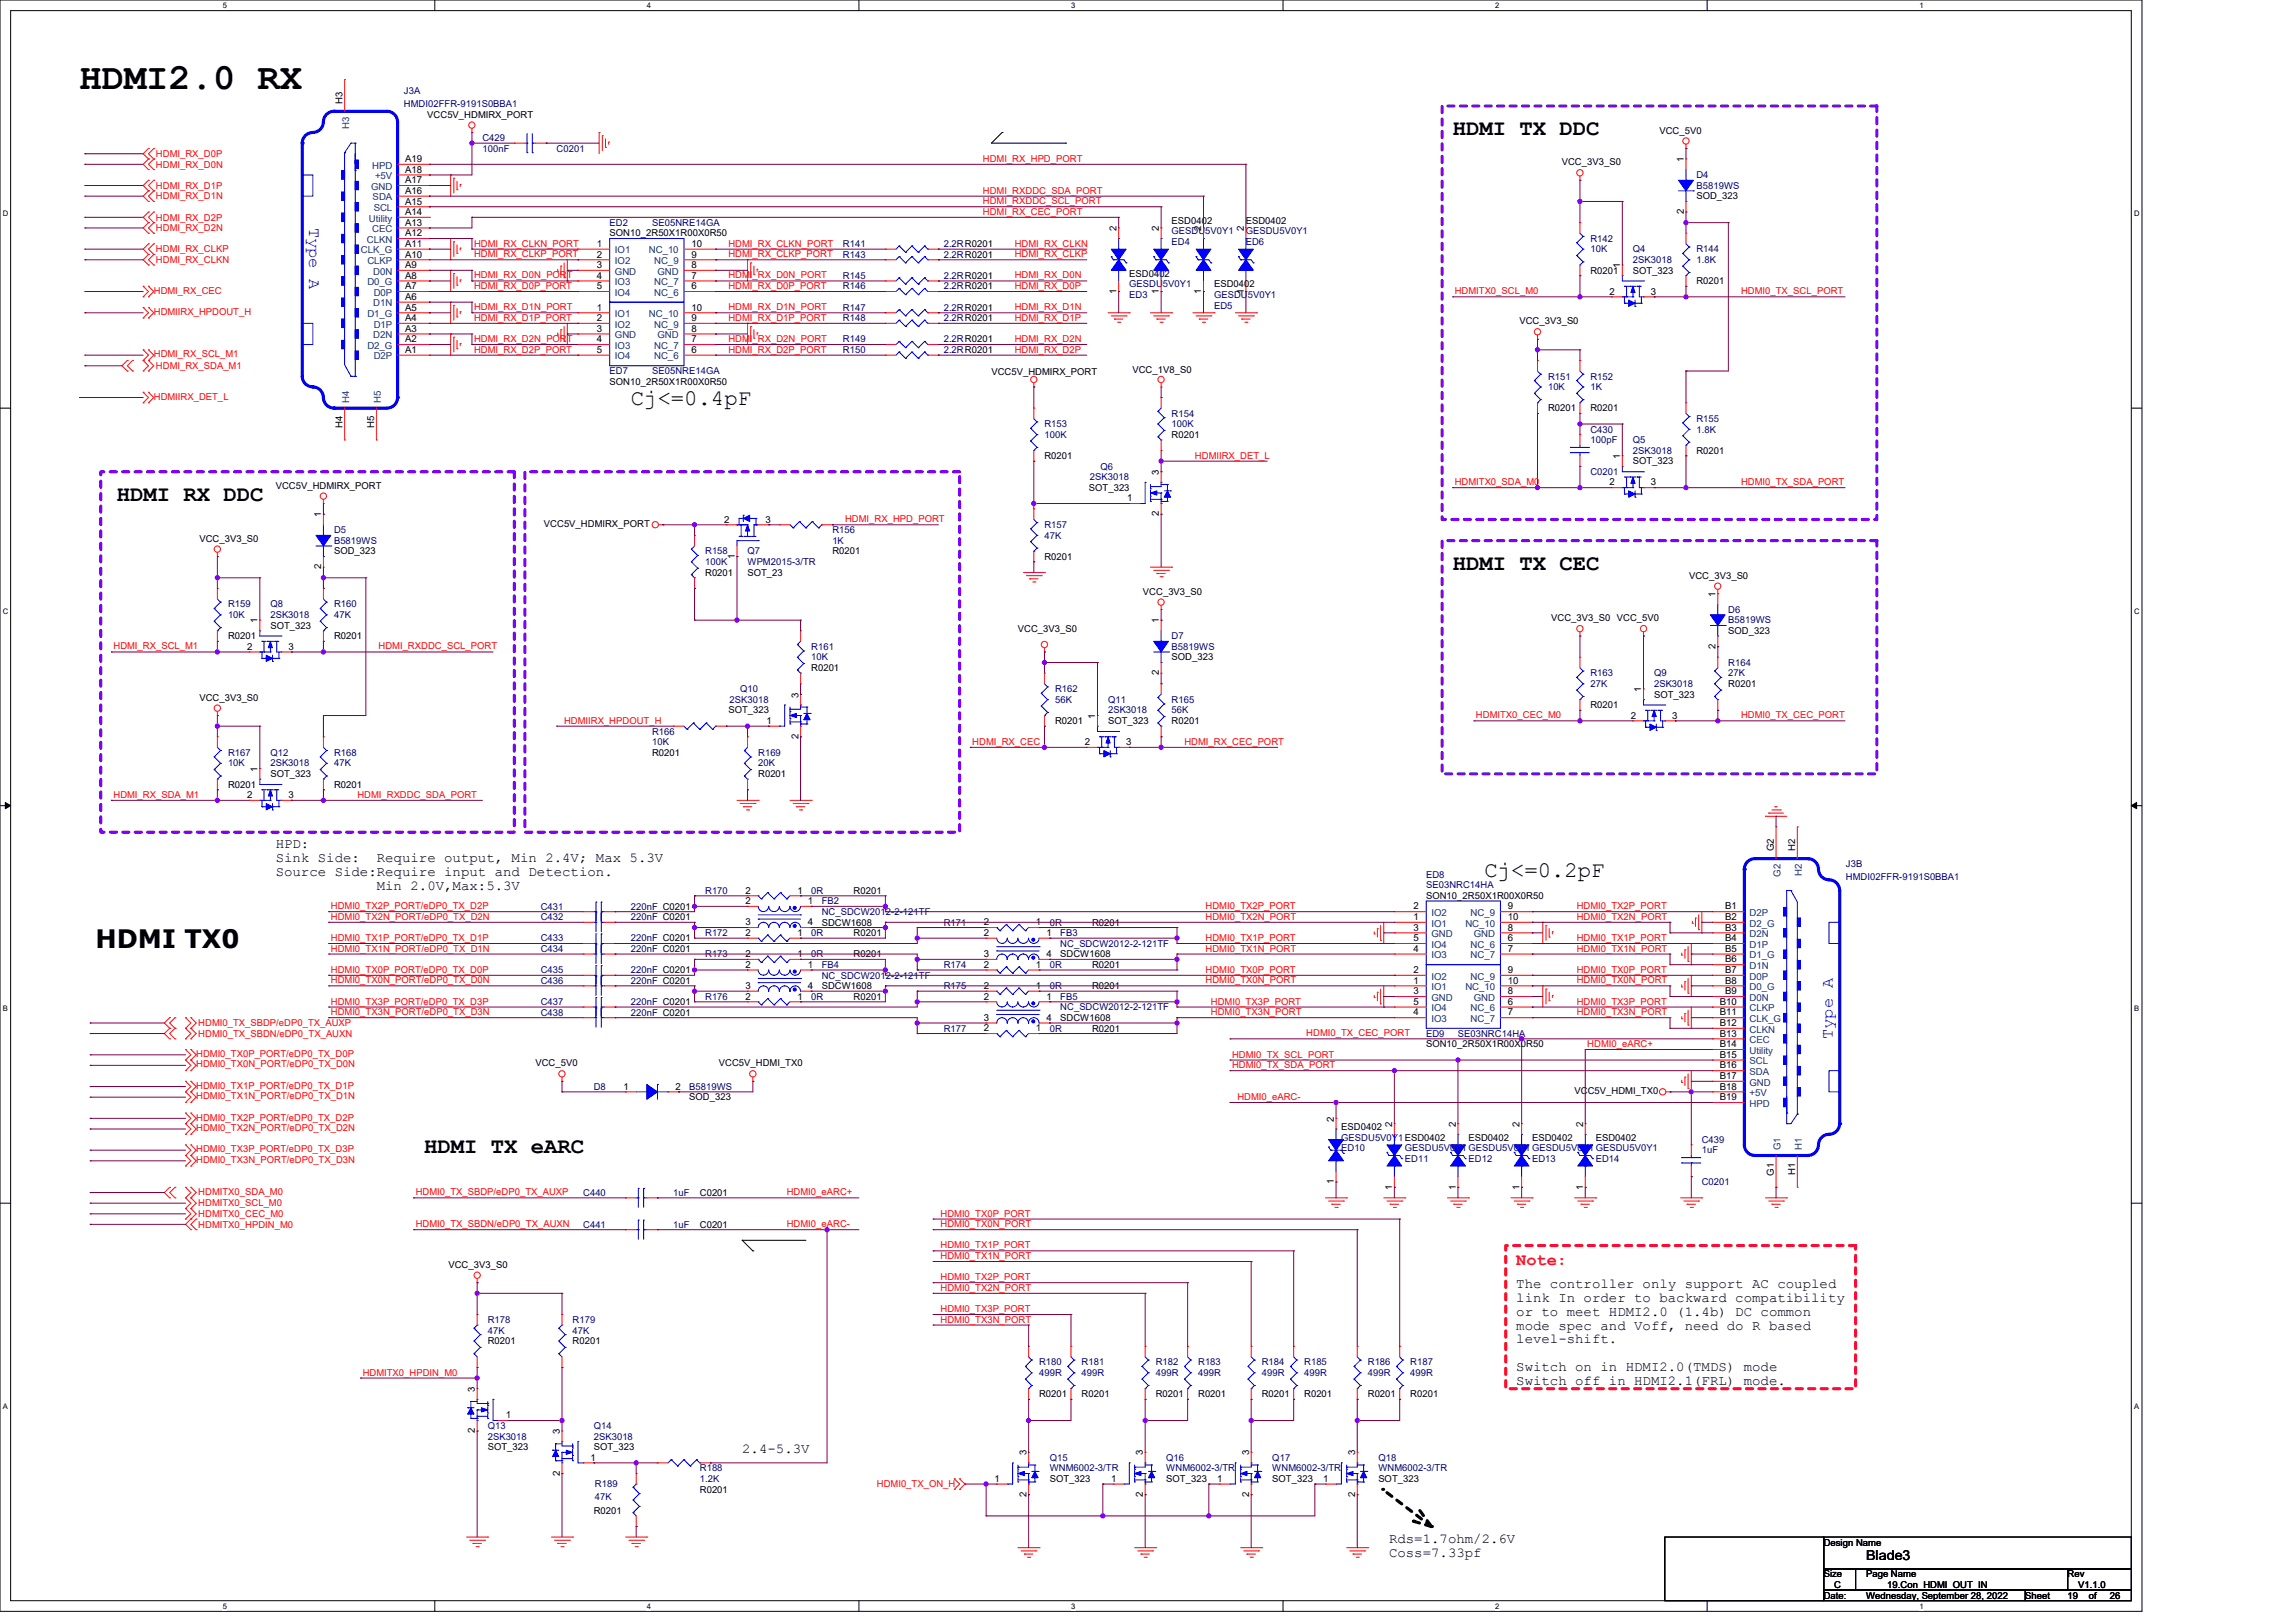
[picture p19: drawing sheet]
<svg xmlns="http://www.w3.org/2000/svg" width="297mm" height="210mm" viewBox="0 0 297 210" stroke-linecap="round" stroke-linejoin="round" font-family="sans-serif">
<defs><g id="words">
<text font-size="4.8" x="10.3" y="11.5">HDMI2.0 RX</text>
<text font-size="3.3" x="12.3" y="122.6">HDMI TX0</text>
<g font-size="2.9">
<text x="187.9" y="17.5">HDMI TX DDC</text>
<text x="81.6" y="52.5">Cj&lt;=0.4pF</text>
<text x="15.1" y="64.8">HDMI RX DDC</text>
<text x="187.9" y="73.7">HDMI TX CEC</text>
<text x="192" y="113.5">Cj&lt;=0.2pF</text>
<text x="54.9" y="149.2">HDMI TX eARC</text>
</g>
<g font-size="2.2" fill="#00f">
<text x="40" y="29.5" transform="rotate(90 40 29.5)">Type A</text>
<text x="237.1" y="134.4" transform="rotate(-90 237.1 134.4)">Type A</text>
</g>
<text font-size="2.2" fill="#f00" x="196.1" y="163.7">Note:</text>
<g font-size="1.8">
<text x="35.7" y="109.8">HPD:</text>
<text x="35.7" y="111.6">Sink Side:</text>
<text x="35.7" y="113.3">Source Side:Require input and Detection.</text>
<text x="48.7" y="111.6">Require output, Min 2.4V; Max 5.3V</text>
<text x="48.7" y="115.1">Min 2.0V,Max:5.3V</text>
<text x="196.1" y="166.7">The controller only support AC coupled</text>
<text x="196.1" y="168.5">link In order to backward compatibility</text>
<text x="196.1" y="170.3">or to meet HDMI2.0 (1.4b) DC common</text>
<text x="196.1" y="172">mode spec and Voff, need do R based</text>
<text x="196.1" y="173.8">level-shift.</text>
<text x="196.1" y="177.4">Switch on in HDMI2.0(TMDS) mode</text>
<text x="196.1" y="179.1">Switch off in HDMI2.1(FRL) mode.</text>
<text x="96" y="188">2.4-5.3V</text>
<text x="179.7" y="199.6">Rds=1.7ohm/2.6V</text>
<text x="179.7" y="201.4">Coss=7.33pf</text>
<text x="241.4" y="201.9">Blade3</text>
</g>
<g font-size="1.2">
<text x="44.3" y="13.5" transform="rotate(-90 44.3 13.5)">H3</text>
<text x="55.3" y="15.2">VCC5V_HDMIRX_PORT</text>
<text x="214.6" y="17.3">VCC_5V0</text>
<text x="52.4" y="23.7">A17</text>
<text x="52.4" y="22.4">A18</text>
<text x="52.4" y="21">A19</text>
<text x="202" y="21.4">VCC_3V3_S0</text>
<text x="217.8" y="21" transform="rotate(-90 217.8 21)">1</text>
<text x="52.4" y="29.2">A13</text>
<text x="52.4" y="27.8">A14</text>
<text x="52.4" y="26.5">A15</text>
<text x="52.4" y="25.1">A16</text>
<text x="144.4" y="29.9" transform="rotate(-90 144.4 29.9)">2</text>
<text x="149.9" y="29.9" transform="rotate(-90 149.9 29.9)">2</text>
<text x="151.6" y="28.9">ESD0402</text>
<text x="155.4" y="29.9" transform="rotate(-90 155.4 29.9)">2</text>
<text x="160.9" y="29.9" transform="rotate(-90 160.9 29.9)">2</text>
<text x="161.2" y="28.9">ESD0402</text>
<text x="217.8" y="27.7" transform="rotate(-90 217.8 27.7)">2</text>
<text x="219.4" y="25.8">SOD_323</text>
<text x="52.4" y="34.7">A9</text>
<text x="52.4" y="33.3">A10</text>
<text x="52.4" y="32">A11</text>
<text x="52.4" y="30.6">A12</text>
<text x="77.2" y="32">1</text>
<text x="77.2" y="33.3">2</text>
<text x="77.2" y="34.7">3</text>
<text x="78.9" y="30.6">SON10_2R50X1R00X0R50</text>
<text x="89.4" y="32">10</text>
<text x="89.4" y="33.3">9</text>
<text x="89.4" y="34.7">8</text>
<text x="146.1" y="35.8">ESD0402</text>
<text x="205.7" y="35.4">R0201</text>
<text x="209.6" y="34.7" transform="rotate(-90 209.6 34.7)">1</text>
<text x="211.2" y="35.4">SOT_323</text>
<text x="52.4" y="41.5">A4</text>
<text x="52.4" y="40.2">A5</text>
<text x="52.4" y="38.8">A6</text>
<text x="52.4" y="37.4">A7</text>
<text x="52.4" y="36.1">A8</text>
<text x="77.2" y="40.2">1</text>
<text x="77.2" y="41.5">2</text>
<text x="77.2" y="36.1">4</text>
<text x="77.2" y="37.4">5</text>
<text x="89.4" y="40.2">10</text>
<text x="89.4" y="41.5">9</text>
<text x="89.4" y="36.1">7</text>
<text x="89.4" y="37.4">6</text>
<text x="144.4" y="38" transform="rotate(-90 144.4 38)">1</text>
<text x="149.9" y="38" transform="rotate(-90 149.9 38)">1</text>
<text x="155.4" y="38" transform="rotate(-90 155.4 38)">1</text>
<text x="157" y="37.2">ESD0402</text>
<text x="160.9" y="38" transform="rotate(-90 160.9 38)">1</text>
<text x="196.5" y="42">VCC_3V3_S0</text>
<text x="208.2" y="38.1">2</text>
<text x="213.6" y="38.1">3</text>
<text x="219.4" y="36.8">R0201</text>
<text x="52.4" y="45.7">A1</text>
<text x="52.4" y="44.3">A2</text>
<text x="52.4" y="42.9">A3</text>
<text x="77.2" y="44.3">4</text>
<text x="77.2" y="45.7">5</text>
<text x="77.2" y="42.9">3</text>
<text x="89.4" y="44.3">7</text>
<text x="89.4" y="45.7">6</text>
<text x="89.4" y="42.9">8</text>
<text x="78.9" y="49.8">SON10_2R50X1R00X0R50</text>
<text x="128.2" y="48.6">VCC5V_HDMIRX_PORT</text>
<text x="146.5" y="48.3">VCC_1V8_S0</text>
<text x="200.2" y="53.2">R0201</text>
<text x="205.7" y="53.2">R0201</text>
<text x="44.3" y="55.4" transform="rotate(-90 44.3 55.4)">H4</text>
<text x="48.4" y="55.4" transform="rotate(-90 48.4 55.4)">H5</text>
<text x="135.1" y="59.4">R0201</text>
<text x="151.6" y="56.7">R0201</text>
<text x="209.6" y="59.4" transform="rotate(-90 209.6 59.4)">1</text>
<text x="219.4" y="58.7">R0201</text>
<text x="35.7" y="63.2">VCC5V_HDMIRX_PORT</text>
<text x="140.9" y="63.5">SOT_323</text>
<text x="145.8" y="64.9">1</text>
<text x="149.9" y="61.5" transform="rotate(-90 149.9 61.5)">3</text>
<text x="208.2" y="62.8">2</text>
<text x="211.2" y="60.1">SOT_323</text>
<text x="213.6" y="62.8">3</text>
<text x="25.8" y="70.1">VCC_3V3_S0</text>
<text x="41.6" y="66.9" transform="rotate(-90 41.6 66.9)">1</text>
<text x="43.2" y="71.7">SOD_323</text>
<text x="70.4" y="68.2">VCC5V_HDMIRX_PORT</text>
<text x="93.7" y="67.6">2</text>
<text x="99" y="67.6">3</text>
<text x="107.7" y="71.7">R0201</text>
<text x="149.9" y="66.8" transform="rotate(-90 149.9 66.8)">2</text>
<text x="41.6" y="73.7" transform="rotate(-90 41.6 73.7)">2</text>
<text x="91.2" y="74.5">R0201</text>
<text x="95" y="72.3" transform="rotate(-90 95 72.3)">1</text>
<text x="96.7" y="74.5">SOT_23</text>
<text x="135.1" y="72.4">R0201</text>
<text x="147.9" y="77">VCC_3V3_S0</text>
<text x="218.5" y="74.9">VCC_3V3_S0</text>
<text x="221.9" y="77.2" transform="rotate(-90 221.9 77.2)">1</text>
<text x="29.5" y="82.7">R0201</text>
<text x="33.3" y="80.7" transform="rotate(-90 33.3 80.7)">1</text>
<text x="35" y="81.3">SOT_323</text>
<text x="43.2" y="82.7">R0201</text>
<text x="131.7" y="81.8">VCC_3V3_S0</text>
<text x="149.9" y="80.7" transform="rotate(-90 149.9 80.7)">1</text>
<text x="200.7" y="80.4">VCC_3V3_S0 VCC_5V0</text>
<text x="221.9" y="84" transform="rotate(-90 221.9 84)">2</text>
<text x="223.6" y="82">SOD_323</text>
<text x="32" y="84.1">2</text>
<text x="37.3" y="84.1">3</text>
<text x="104.9" y="86.8">R0201</text>
<text x="149.9" y="87.4" transform="rotate(-90 149.9 87.4)">2</text>
<text x="151.6" y="85.5">SOD_323</text>
<text x="212.3" y="89.6" transform="rotate(-90 212.3 89.6)">1</text>
<text x="223.6" y="88.9">R0201</text>
<text x="25.8" y="90.7">VCC_3V3_S0</text>
<text x="94.2" y="92.3">SOT_323</text>
<text x="99.2" y="93.7">1</text>
<text x="103.3" y="95.6" transform="rotate(-90 103.3 95.6)">2</text>
<text x="103.3" y="90.3" transform="rotate(-90 103.3 90.3)">3</text>
<text x="136.5" y="93.7">R0201</text>
<text x="141.7" y="93" transform="rotate(-90 141.7 93)">1</text>
<text x="143.3" y="93.7">SOT_323</text>
<text x="151.6" y="93.7">R0201</text>
<text x="205.7" y="91.6">R0201</text>
<text x="210.9" y="93">2</text>
<text x="214" y="90.3">SOT_323</text>
<text x="216.3" y="93">3</text>
<text x="29.5" y="101.9">R0201</text>
<text x="33.3" y="99.9" transform="rotate(-90 33.3 99.9)">1</text>
<text x="35" y="100.5">SOT_323</text>
<text x="43.2" y="101.9">R0201</text>
<text x="84.4" y="97.8">R0201</text>
<text x="98.1" y="100.5">R0201</text>
<text x="140.3" y="96.4">2</text>
<text x="145.7" y="96.4">3</text>
<text x="32" y="103.3">2</text>
<text x="37.3" y="103.3">3</text>
<text x="229.5" y="110.1" transform="rotate(-90 229.5 110.1)">G2</text>
<text x="232.2" y="110.1" transform="rotate(-90 232.2 110.1)">H2</text>
<text x="96.4" y="115.6">2</text>
<text x="96.4" y="119.7">3</text>
<text x="96.4" y="117">2</text>
<text x="103.2" y="115.6">1</text>
<text x="104.5" y="117">1</text>
<text x="104.5" y="119.7">4</text>
<text x="106.3" y="119.8">SDCW1608</text>
<text x="110.4" y="115.6">R0201</text>
<text x="127.3" y="119.7">2</text>
<text x="134" y="119.7">1</text>
<text x="141.3" y="119.8">R0201</text>
<text x="182.8" y="119.1">1</text>
<text x="182.8" y="117.7">2</text>
<text x="184.5" y="116.3">SON10_2R50X1R00X0R50</text>
<text x="195" y="119.1">10</text>
<text x="195" y="117.7">9</text>
<text x="223.1" y="117.7">B1</text>
<text x="223.1" y="119.1">B2</text>
<text x="96.4" y="121.1">2</text>
<text x="96.4" y="123.8">2</text>
<text x="96.4" y="125.2">2</text>
<text x="103.2" y="121.1">1</text>
<text x="103.2" y="123.8">1</text>
<text x="104.5" y="125.2">1</text>
<text x="110.4" y="121.1">R0201</text>
<text x="110.4" y="123.9">R0201</text>
<text x="127.3" y="125.2">2</text>
<text x="127.3" y="123.8">3</text>
<text x="127.3" y="121.1">2</text>
<text x="134" y="125.2">1</text>
<text x="135.4" y="121.1">1</text>
<text x="135.4" y="123.8">4</text>
<text x="137.2" y="123.9">SDCW1608</text>
<text x="141.3" y="125.2">R0201</text>
<text x="182.8" y="125.9">2</text>
<text x="182.8" y="123.2">4</text>
<text x="182.8" y="121.8">5</text>
<text x="182.8" y="120.4">3</text>
<text x="195" y="125.9">9</text>
<text x="195" y="123.2">7</text>
<text x="195" y="121.8">6</text>
<text x="195" y="120.4">8</text>
<text x="223.1" y="120.4">B3</text>
<text x="223.1" y="121.8">B4</text>
<text x="223.1" y="123.2">B5</text>
<text x="223.1" y="124.5">B6</text>
<text x="223.1" y="125.9">B7</text>
<text x="96.4" y="129.3">2</text>
<text x="96.4" y="128">3</text>
<text x="103.2" y="129.3">1</text>
<text x="104.5" y="128">4</text>
<text x="106.3" y="128">SDCW1608</text>
<text x="110.4" y="129.3">R0201</text>
<text x="127.3" y="128">2</text>
<text x="127.3" y="129.3">2</text>
<text x="134" y="128">1</text>
<text x="135.4" y="129.3">1</text>
<text x="141.3" y="128">R0201</text>
<text x="182.8" y="127.3">1</text>
<text x="182.8" y="131.4">4</text>
<text x="182.8" y="130">5</text>
<text x="182.8" y="128.7">3</text>
<text x="195" y="127.3">10</text>
<text x="195" y="131.4">7</text>
<text x="195" y="130">6</text>
<text x="195" y="128.7">8</text>
<text x="222.5" y="130">B10</text>
<text x="222.5" y="131.4">B11</text>
<text x="223.1" y="127.3">B8</text>
<text x="223.1" y="128.7">B9</text>
<text x="69.3" y="138">VCC_5V0</text>
<text x="93" y="138">VCC5V_HDMI_TX0</text>
<text x="127.3" y="133.4">2</text>
<text x="127.3" y="132.1">3</text>
<text x="134" y="133.4">1</text>
<text x="135.4" y="132.1">4</text>
<text x="137.2" y="132.1">SDCW1608</text>
<text x="141.3" y="133.5">R0201</text>
<text x="184.5" y="135.5">SON10_2R50X1R00X0R50</text>
<text x="222.5" y="132.8">B12</text>
<text x="222.5" y="134.1">B13</text>
<text x="222.5" y="135.5">B14</text>
<text x="222.5" y="136.9">B15</text>
<text x="80.6" y="141">1</text>
<text x="87.4" y="141">2</text>
<text x="89.1" y="142.4">SOD_323</text>
<text x="203.7" y="141.6">VCC5V_HDMI_TX0</text>
<text x="222.5" y="138.2">B16</text>
<text x="222.5" y="139.6">B17</text>
<text x="222.5" y="141">B18</text>
<text x="222.5" y="142.4">B19</text>
<text x="172.5" y="145.1" transform="rotate(-90 172.5 145.1)">2</text>
<text x="173.5" y="146.2">ESD0402</text>
<text x="180.1" y="145.8" transform="rotate(-90 180.1 145.8)">2</text>
<text x="188.3" y="145.8" transform="rotate(-90 188.3 145.8)">2</text>
<text x="190" y="147.6">ESD0402</text>
<text x="196.5" y="145.8" transform="rotate(-90 196.5 145.8)">2</text>
<text x="198.2" y="147.6">ESD0402</text>
<text x="204.8" y="145.8" transform="rotate(-90 204.8 145.8)">2</text>
<text x="206.4" y="147.6">ESD0402</text>
<text x="90.5" y="154.7">C0201</text>
<text x="172.5" y="153.2" transform="rotate(-90 172.5 153.2)">1</text>
<text x="180.1" y="153.9" transform="rotate(-90 180.1 153.9)">1</text>
<text x="188.3" y="153.9" transform="rotate(-90 188.3 153.9)">1</text>
<text x="196.5" y="153.9" transform="rotate(-90 196.5 153.9)">1</text>
<text x="204.8" y="153.9" transform="rotate(-90 204.8 153.9)">1</text>
<text x="229.5" y="152.1" transform="rotate(-90 229.5 152.1)">G1</text>
<text x="232.2" y="152.1" transform="rotate(-90 232.2 152.1)">H1</text>
<text x="90.5" y="158.8">C0201</text>
<text x="58" y="164.1">VCC_3V3_S0</text>
<text x="63.1" y="173.9">R0201</text>
<text x="74.1" y="173.9">R0201</text>
<text x="61.4" y="185.5" transform="rotate(-90 61.4 185.5)">2</text>
<text x="61.4" y="180.1" transform="rotate(-90 61.4 180.1)">3</text>
<text x="65.4" y="183.5">1</text>
<text x="72.4" y="185.6" transform="rotate(-90 72.4 185.6)">3</text>
<text x="134.4" y="180.8">R0201</text>
<text x="139.9" y="180.8">R0201</text>
<text x="149.5" y="180.8">R0201</text>
<text x="155" y="180.8">R0201</text>
<text x="163.2" y="180.8">R0201</text>
<text x="168.7" y="180.8">R0201</text>
<text x="176.9" y="180.8">R0201</text>
<text x="182.4" y="180.8">R0201</text>
<text x="63.1" y="187.6">SOT_323</text>
<text x="72.4" y="190.9" transform="rotate(-90 72.4 190.9)">2</text>
<text x="76.4" y="189">1</text>
<text x="76.8" y="187.6">SOT_323</text>
<text x="128.6" y="191.7">1</text>
<text x="132.8" y="188.3" transform="rotate(-90 132.8 188.3)">3</text>
<text x="135.8" y="191.8">SOT_323</text>
<text x="143.7" y="191.7">1</text>
<text x="147.8" y="188.3" transform="rotate(-90 147.8 188.3)">3</text>
<text x="150.9" y="191.8">SOT_323</text>
<text x="157.5" y="191.7">1</text>
<text x="161.6" y="188.3" transform="rotate(-90 161.6 188.3)">3</text>
<text x="164.6" y="191.8">SOT_323</text>
<text x="171.2" y="191.7">1</text>
<text x="175.3" y="188.3" transform="rotate(-90 175.3 188.3)">3</text>
<text x="178.3" y="191.8">SOT_323</text>
<text x="76.8" y="195.9">R0201</text>
<text x="90.5" y="193.1">R0201</text>
<text x="132.8" y="193.7" transform="rotate(-90 132.8 193.7)">2</text>
<text x="147.8" y="193.7" transform="rotate(-90 147.8 193.7)">2</text>
<text x="161.6" y="193.7" transform="rotate(-90 161.6 193.7)">2</text>
<text x="175.3" y="193.7" transform="rotate(-90 175.3 193.7)">2</text>
<text x="235.9" y="200">Design Name</text>
<text x="235.9" y="204.1">Size</text>
<text x="235.9" y="206.8">Date:</text>
<text x="237.3" y="205.5">C</text>
<text x="241.4" y="204.1">Page Name</text>
<text x="241.4" y="206.8">Wednesday, September 28, 2022</text>
<text x="244.1" y="205.5">19.Con_HDMI_OUT_IN</text>
<text x="262" y="206.8">Sheet</text>
<text x="267.4" y="204.1">Rev</text>
<text x="267.4" y="206.8">19</text>
<text x="268.8" y="205.5">V1.1.0</text>
<text x="270.2" y="206.8">of</text>
<text x="272.9" y="206.8">26</text>
</g>
<g font-size="1.2" fill="#004080">
<text x="45.1" y="16.7" transform="rotate(-90 45.1 16.7)">H3</text>
<text x="48.1" y="21.8">HPD</text>
<text x="48.5" y="23.2">+5V</text>
<text x="47.7" y="28.7">Utility</text>
<text x="48" y="24.6">GND</text>
<text x="48.2" y="25.9">SDA</text>
<text x="48.3" y="27.3">SCL</text>
<text x="46.7" y="32.8">CLK_G</text>
<text x="47.5" y="31.4">CLKN</text>
<text x="47.5" y="34.2">CLKP</text>
<text x="48.1" y="30.1">CEC</text>
<text x="48.3" y="35.5">D0N</text>
<text x="79.6" y="32.8">IO1</text>
<text x="79.6" y="34.2">IO2</text>
<text x="79.6" y="35.5">GND</text>
<text x="83.9" y="32.8">NC_10</text>
<text x="84.6" y="34.2">NC_9</text>
<text x="85" y="35.5">GND</text>
<text x="47.5" y="41">D1_G</text>
<text x="47.5" y="36.9">D0_G</text>
<text x="48.3" y="39.7">D1N</text>
<text x="48.3" y="38.3">D0P</text>
<text x="79.6" y="41">IO1</text>
<text x="79.6" y="36.9">IO3</text>
<text x="79.6" y="38.3">IO4</text>
<text x="83.9" y="41">NC_10</text>
<text x="84.6" y="36.9">NC_7</text>
<text x="84.6" y="38.3">NC_6</text>
<text x="47.5" y="45.1">D2_G</text>
<text x="48.3" y="43.8">D2N</text>
<text x="48.3" y="46.5">D2P</text>
<text x="48.3" y="42.4">D1P</text>
<text x="79.6" y="42.4">IO2</text>
<text x="79.6" y="45.1">IO3</text>
<text x="79.6" y="46.5">IO4</text>
<text x="79.6" y="43.8">GND</text>
<text x="84.6" y="42.4">NC_9</text>
<text x="84.6" y="45.1">NC_7</text>
<text x="84.6" y="46.5">NC_6</text>
<text x="85" y="43.8">GND</text>
<text x="45.1" y="52.1" transform="rotate(-90 45.1 52.1)">H4</text>
<text x="49.3" y="52.1" transform="rotate(-90 49.3 52.1)">H5</text>
<text x="230.3" y="113.5" transform="rotate(-90 230.3 113.5)">G2</text>
<text x="233.1" y="113.4" transform="rotate(-90 233.1 113.4)">H2</text>
<text x="185.2" y="119.9">IO1</text>
<text x="185.2" y="118.5">IO2</text>
<text x="189.5" y="119.9">NC_10</text>
<text x="190.2" y="118.5">NC_9</text>
<text x="226.3" y="118.5">D2P</text>
<text x="226.3" y="119.9">D2_G</text>
<text x="185.2" y="124">IO3</text>
<text x="185.2" y="122.6">IO4</text>
<text x="185.2" y="121.3">GND</text>
<text x="190.2" y="124">NC_7</text>
<text x="190.2" y="122.6">NC_6</text>
<text x="190.7" y="121.3">GND</text>
<text x="226.3" y="121.3">D2N</text>
<text x="226.3" y="122.6">D1P</text>
<text x="226.3" y="124">D1_G</text>
<text x="226.3" y="125.4">D1N</text>
<text x="185.2" y="128.1">IO1</text>
<text x="185.2" y="126.8">IO2</text>
<text x="185.2" y="130.9">IO4</text>
<text x="185.2" y="129.5">GND</text>
<text x="189.5" y="128.1">NC_10</text>
<text x="190.2" y="126.8">NC_9</text>
<text x="190.2" y="130.9">NC_6</text>
<text x="190.7" y="129.5">GND</text>
<text x="226.3" y="126.8">D0P</text>
<text x="226.3" y="128.1">D0_G</text>
<text x="226.3" y="129.5">D0N</text>
<text x="226.3" y="130.9">CLKP</text>
<text x="185.2" y="132.2">IO3</text>
<text x="190.2" y="132.2">NC_7</text>
<text x="226.3" y="132.2">CLK_G</text>
<text x="226.3" y="133.6">CLKN</text>
<text x="226.3" y="135">CEC</text>
<text x="226.3" y="136.4">Utility</text>
<text x="226.3" y="137.7">SCL</text>
<text x="226.3" y="139.1">SDA</text>
<text x="226.3" y="140.5">GND</text>
<text x="226.3" y="141.8">+5V</text>
<text x="226.3" y="143.2">HPD</text>
<text x="230.3" y="148.8" transform="rotate(-90 230.3 148.8)">G1</text>
<text x="233.1" y="148.8" transform="rotate(-90 233.1 148.8)">H1</text>
</g>
<g font-size="1.2" fill="#000080">
<text x="52.3" y="12.2">J3A</text>
<text x="52.3" y="13.9">HMDI02FFR-9191S0BBA1</text>
<text x="62.4" y="18.2">C429</text>
<text x="62.4" y="19.6">100nF</text>
<text x="72" y="19.6">C0201</text>
<text x="219.4" y="23.1">D4</text>
<text x="78.9" y="29.2">ED2</text>
<text x="84.4" y="29.2">SE05NRE14GA</text>
<text x="219.4" y="24.4">B5819WS</text>
<text x="109" y="33.3">R143</text>
<text x="109" y="32">R141</text>
<text x="122.1" y="33.3">2.2RR0201</text>
<text x="122.1" y="32">2.2RR0201</text>
<text x="151.6" y="31.7">ED4</text>
<text x="151.6" y="30.3">GESDU5V0Y1</text>
<text x="161.2" y="31.7">ED6</text>
<text x="161.2" y="30.3">GESDU5V0Y1</text>
<text x="205.7" y="31.3">R142</text>
<text x="205.7" y="32.7">10K</text>
<text x="211.2" y="32.7">Q4</text>
<text x="211.2" y="34">2SK3018</text>
<text x="219.4" y="32.7">R144</text>
<text x="219.4" y="34">1.8K</text>
<text x="109" y="40.2">R147</text>
<text x="109" y="36.1">R145</text>
<text x="109" y="41.6">R148</text>
<text x="109" y="37.5">R146</text>
<text x="122.1" y="40.2">2.2RR0201</text>
<text x="122.1" y="36.1">2.2RR0201</text>
<text x="122.1" y="41.6">2.2RR0201</text>
<text x="122.1" y="37.5">2.2RR0201</text>
<text x="146.1" y="38.5">ED3</text>
<text x="146.1" y="37.2">GESDU5V0Y1</text>
<text x="157" y="39.9">ED5</text>
<text x="157" y="38.5">GESDU5V0Y1</text>
<text x="109" y="44.3">R149</text>
<text x="109" y="45.7">R150</text>
<text x="122.1" y="44.3">2.2RR0201</text>
<text x="122.1" y="45.7">2.2RR0201</text>
<text x="78.9" y="48.4">ED7</text>
<text x="84.4" y="48.4">SE05NRE14GA</text>
<text x="151.6" y="53.9">R154</text>
<text x="200.2" y="49.1">R151</text>
<text x="200.2" y="50.5">10K</text>
<text x="205.7" y="49.1">R152</text>
<text x="205.7" y="50.5">1K</text>
<text x="135.1" y="55.3">R153</text>
<text x="135.1" y="56.7">100K</text>
<text x="151.6" y="55.3">100K</text>
<text x="205.7" y="56">C430</text>
<text x="205.7" y="57.3">100pF</text>
<text x="211.2" y="57.3">Q5</text>
<text x="211.2" y="58.7">2SK3018</text>
<text x="219.4" y="54.6">R155</text>
<text x="219.4" y="56">1.8K</text>
<text x="141" y="62.1">2SK3018</text>
<text x="142.4" y="60.8">Q6</text>
<text x="205.7" y="61.5">C0201</text>
<text x="43.2" y="69">D5</text>
<text x="43.2" y="70.4">B5819WS</text>
<text x="91.2" y="71.7">R158</text>
<text x="96.7" y="71.7">Q7</text>
<text x="107.7" y="69">R156</text>
<text x="107.7" y="70.4">1K</text>
<text x="135.1" y="68.3">R157</text>
<text x="135.1" y="69.7">47K</text>
<text x="91.2" y="73.1">100K</text>
<text x="96.7" y="73.1">WPM2015-3/TR</text>
<text x="29.5" y="78.6">R159</text>
<text x="29.5" y="80">10K</text>
<text x="35" y="78.6">Q8</text>
<text x="35" y="80">2SK3018</text>
<text x="43.2" y="78.6">R160</text>
<text x="43.2" y="80">47K</text>
<text x="151.6" y="82.7">D7</text>
<text x="223.6" y="79.3">D6</text>
<text x="223.6" y="80.7">B5819WS</text>
<text x="95.7" y="89.6">Q10</text>
<text x="104.9" y="84.1">R161</text>
<text x="104.9" y="85.5">10K</text>
<text x="136.5" y="89.6">R162</text>
<text x="151.6" y="84.1">B5819WS</text>
<text x="205.7" y="87.5">R163</text>
<text x="205.7" y="88.9">27K</text>
<text x="214" y="87.5">Q9</text>
<text x="214" y="88.9">2SK3018</text>
<text x="223.6" y="86.1">R164</text>
<text x="223.6" y="87.5">27K</text>
<text x="84.4" y="95.1">R166</text>
<text x="94.4" y="90.9">2SK3018</text>
<text x="136.5" y="90.9">56K</text>
<text x="143.3" y="90.9">Q11</text>
<text x="143.3" y="92.3">2SK3018</text>
<text x="151.6" y="90.9">R165</text>
<text x="151.6" y="92.3">56K</text>
<text x="29.5" y="97.8">R167</text>
<text x="29.5" y="99.2">10K</text>
<text x="35" y="97.8">Q12</text>
<text x="35" y="99.2">2SK3018</text>
<text x="43.2" y="97.8">R168</text>
<text x="43.2" y="99.2">47K</text>
<text x="84.4" y="96.4">10K</text>
<text x="98.1" y="97.8">R169</text>
<text x="98.1" y="99.2">20K</text>
<text x="184.5" y="113.6">ED8</text>
<text x="238.8" y="112.2">J3B</text>
<text x="238.8" y="113.9">HMDI02FFR-9191S0BBA1</text>
<text x="70" y="119.1">C432</text>
<text x="70" y="117.7">C431</text>
<text x="81.6" y="119.1">220nF C0201</text>
<text x="81.6" y="117.7">220nF C0201</text>
<text x="91.2" y="115.6">R170</text>
<text x="104.9" y="115.6">0R</text>
<text x="106.3" y="117">FB2</text>
<text x="106.3" y="118.4">NC_SDCW2012-2-121TF</text>
<text x="122.1" y="119.8">R171</text>
<text x="135.8" y="119.8">0R</text>
<text x="184.5" y="114.9">SE03NRC14HA</text>
<text x="70" y="121.8">C433</text>
<text x="70" y="125.9">C435</text>
<text x="70" y="123.2">C434</text>
<text x="81.6" y="121.8">220nF C0201</text>
<text x="81.6" y="125.9">220nF C0201</text>
<text x="81.6" y="123.2">220nF C0201</text>
<text x="91.2" y="121.1">R172</text>
<text x="91.2" y="123.9">R173</text>
<text x="104.9" y="121.1">0R</text>
<text x="104.9" y="123.9">0R</text>
<text x="106.3" y="125.2">FB4</text>
<text x="122.1" y="125.2">R174</text>
<text x="135.8" y="125.2">0R</text>
<text x="137.2" y="121.1">FB3</text>
<text x="137.2" y="122.5">NC_SDCW2012-2-121TF</text>
<text x="70" y="127.3">C436</text>
<text x="70" y="131.4">C438</text>
<text x="70" y="130">C437</text>
<text x="81.6" y="127.3">220nF C0201</text>
<text x="81.6" y="131.4">220nF C0201</text>
<text x="81.6" y="130">220nF C0201</text>
<text x="91.2" y="129.3">R176</text>
<text x="104.9" y="129.3">0R</text>
<text x="106.3" y="126.6">NC_SDCW2012-2-121TF</text>
<text x="122.1" y="128">R175</text>
<text x="135.8" y="128">0R</text>
<text x="137.2" y="129.3">FB5</text>
<text x="137.2" y="130.7">NC_SDCW2012-2-121TF</text>
<text x="122.1" y="133.5">R177</text>
<text x="135.8" y="133.5">0R</text>
<text x="184.5" y="134.2">ED9</text>
<text x="188.6" y="134.2">SE03NRC14HA</text>
<text x="76.8" y="141">D8</text>
<text x="89.1" y="141">B5819WS</text>
<text x="173.5" y="149">ED10</text>
<text x="173.5" y="147.6">GESDU5V0Y1ESD0402</text>
<text x="181.7" y="149">GESDU5V0Y1 GESDU5V0Y1GESDU5V0Y1GESDU5V0Y1</text>
<text x="220.1" y="147.9">C439</text>
<text x="220.1" y="149.2">1uF</text>
<text x="75.4" y="154.7">C440</text>
<text x="87.1" y="154.7">1uF</text>
<text x="181.7" y="150.3">ED11</text>
<text x="190" y="150.3">ED12</text>
<text x="198.2" y="150.3">ED13</text>
<text x="206.4" y="150.3">ED14</text>
<text x="220.1" y="153.4">C0201</text>
<text x="75.4" y="158.8">C441</text>
<text x="87.1" y="158.8">1uF</text>
<text x="63.1" y="171.2">R178</text>
<text x="63.1" y="172.6">47K</text>
<text x="74.1" y="171.2">R179</text>
<text x="74.1" y="172.6">47K</text>
<text x="134.4" y="176.7">R180</text>
<text x="134.4" y="178">499R</text>
<text x="139.9" y="176.7">R181</text>
<text x="139.9" y="178">499R</text>
<text x="149.5" y="176.7">R182</text>
<text x="149.5" y="178">499R</text>
<text x="155" y="176.7">R183</text>
<text x="155" y="178">499R</text>
<text x="163.2" y="176.7">R184</text>
<text x="163.2" y="178">499R</text>
<text x="168.7" y="176.7">R185</text>
<text x="168.7" y="178">499R</text>
<text x="176.9" y="176.7">R186</text>
<text x="176.9" y="178">499R</text>
<text x="182.4" y="176.7">R187</text>
<text x="182.4" y="178">499R</text>
<text x="63.1" y="184.9">Q13</text>
<text x="76.8" y="184.9">Q14</text>
<text x="63.1" y="186.3">2SK3018</text>
<text x="76.8" y="186.3">2SK3018</text>
<text x="90.5" y="190.4">R188</text>
<text x="90.5" y="191.8">1.2K</text>
<text x="135.8" y="189">Q15</text>
<text x="135.8" y="190.4">WNM6002-3/TR</text>
<text x="150.9" y="189">Q16</text>
<text x="150.9" y="190.4">WNM6002-3/TR</text>
<text x="164.6" y="189">Q17</text>
<text x="164.6" y="190.4">WNM6002-3/TR</text>
<text x="178.3" y="189">Q18</text>
<text x="178.3" y="190.4">WNM6002-3/TR</text>
<text x="76.9" y="192.4">R189</text>
<text x="76.9" y="194.1">47K</text>
</g>
<g font-size="1.2" fill="#f00">
<text x="20.2" y="20.3">HDMI_RX_D0P</text>
<text x="20.2" y="21.7">HDMI_RX_D0N</text>
<text x="127.1" y="20.9">HDMI_RX_HPD_PORT</text>
<text x="20.2" y="24.4">HDMI_RX_D1P</text>
<text x="20.2" y="25.8">HDMI_RX_D1N</text>
<text x="20.2" y="28.5">HDMI_RX_D2P</text>
<text x="20.2" y="29.9">HDMI_RX_D2N</text>
<text x="127.1" y="27.8">HDMI_RX_CEC_PORT</text>
<text x="127.1" y="26.4">HDMI_RXDDC_SCL_PORT</text>
<text x="127.1" y="25.1">HDMI_RXDDC_SDA_PORT</text>
<text x="20.2" y="32.7">HDMI_RX_CLKP</text>
<text x="20.2" y="34">HDMI_RX_CLKN</text>
<text x="61.3" y="33.3">HDMI_RX_CLKP_PORT</text>
<text x="61.3" y="31.9">HDMI_RX_CLKN_PORT</text>
<text x="94.2" y="31.9">HDMI_RX_CLKN_PORT</text>
<text x="94.2" y="33.3">HDMI_RX_CLKP_PORT</text>
<text x="131.3" y="31.9">HDMI_RX_CLKN</text>
<text x="131.3" y="33.3">HDMI_RX_CLKP</text>
<text x="19.9" y="38">HDMI_RX_CEC</text>
<text x="19.9" y="40.7">HDMIIRX_HPDOUT_H</text>
<text x="61.3" y="37.4">HDMI_RX_D0P_PORT</text>
<text x="61.3" y="41.5">HDMI_RX_D1P_PORT</text>
<text x="61.3" y="40.1">HDMI_RX_D1N_PORT</text>
<text x="61.3" y="36">HDMI_RX_D0N_PORT</text>
<text x="94.2" y="41.5">HDMI_RX_D1P_PORT</text>
<text x="94.2" y="40.1">HDMI_RX_D1N_PORT</text>
<text x="94.2" y="36">HDMI_RX_D0N_PORT</text>
<text x="94.2" y="37.4">HDMI_RX_D0P_PORT</text>
<text x="131.3" y="36">HDMI_RX_D0N</text>
<text x="131.3" y="37.4">HDMI_RX_D0P</text>
<text x="131.3" y="40.1">HDMI_RX_D1N</text>
<text x="131.3" y="41.5">HDMI_RX_D1P</text>
<text x="188.2" y="38.1">HDMITX0_SCL_M0</text>
<text x="225.2" y="38.1">HDMI0_TX_SCL_PORT</text>
<text x="19.9" y="46.2">HDMI_RX_SCL_M1</text>
<text x="20.2" y="47.7">HDMI_RX_SDA_M1</text>
<text x="61.3" y="45.6">HDMI_RX_D2P_PORT</text>
<text x="61.3" y="44.2">HDMI_RX_D2N_PORT</text>
<text x="94.2" y="44.2">HDMI_RX_D2N_PORT</text>
<text x="94.2" y="45.6">HDMI_RX_D2P_PORT</text>
<text x="131.3" y="44.2">HDMI_RX_D2N</text>
<text x="131.3" y="45.6">HDMI_RX_D2P</text>
<text x="19.9" y="51.7">HDMIIRX_DET_L</text>
<text x="154.6" y="59.3">HDMIIRX_DET_L</text>
<text x="188.2" y="62.8">HDMITX0_SDA_M0</text>
<text x="225.2" y="62.8">HDMI0_TX_SDA_PORT</text>
<text x="109.3" y="67.6">HDMI_RX_HPD_PORT</text>
<text x="14.7" y="84">HDMI_RX_SCL_M1</text>
<text x="49" y="84">HDMI_RXDDC_SCL_PORT</text>
<text x="73" y="93.6">HDMIIRX_HPDOUT_H</text>
<text x="190.9" y="92.9">HDMITX0_CEC_M0</text>
<text x="225.2" y="92.9">HDMI0_TX_CEC_PORT</text>
<text x="125.8" y="96.4">HDMI_RX_CEC</text>
<text x="153.2" y="96.4">HDMI_RX_CEC_PORT</text>
<text x="14.7" y="103.2">HDMI_RX_SDA_M1</text>
<text x="46.2" y="103.2">HDMI_RXDDC_SDA_PORT</text>
<text x="42.8" y="117.6">HDMI0_TX2P_PORT/eDP0_TX_D2P</text>
<text x="42.8" y="119">HDMI0_TX2N_PORT/eDP0_TX_D2N</text>
<text x="155.9" y="119">HDMI0_TX2N_PORT</text>
<text x="155.9" y="117.6">HDMI0_TX2P_PORT</text>
<text x="204" y="117.6">HDMI0_TX2P_PORT</text>
<text x="204" y="119">HDMI0_TX2N_PORT</text>
<text x="42.8" y="121.8">HDMI0_TX1P_PORT/eDP0_TX_D1P</text>
<text x="42.8" y="123.1">HDMI0_TX1N_PORT/eDP0_TX_D1N</text>
<text x="42.8" y="125.9">HDMI0_TX0P_PORT/eDP0_TX_D0P</text>
<text x="155.9" y="125.9">HDMI0_TX0P_PORT</text>
<text x="155.9" y="123.1">HDMI0_TX1N_PORT</text>
<text x="155.9" y="121.8">HDMI0_TX1P_PORT</text>
<text x="204" y="121.8">HDMI0_TX1P_PORT</text>
<text x="204" y="123.1">HDMI0_TX1N_PORT</text>
<text x="204" y="125.9">HDMI0_TX0P_PORT</text>
<text x="42.8" y="127.2">HDMI0_TX0N_PORT/eDP0_TX_D0N</text>
<text x="42.8" y="130">HDMI0_TX3P_PORT/eDP0_TX_D3P</text>
<text x="42.8" y="131.3">HDMI0_TX3N_PORT/eDP0_TX_D3N</text>
<text x="155.9" y="127.2">HDMI0_TX0N_PORT</text>
<text x="156.6" y="131.3">HDMI0_TX3N_PORT</text>
<text x="156.6" y="130">HDMI0_TX3P_PORT</text>
<text x="204" y="130">HDMI0_TX3P_PORT</text>
<text x="204" y="127.2">HDMI0_TX0N_PORT</text>
<text x="204" y="131.3">HDMI0_TX3N_PORT</text>
<text x="25.4" y="136.8">HDMI0_TX0P_PORT/eDP0_TX_D0P</text>
<text x="25.7" y="132.8">HDMI0_TX_SBDP/eDP0_TX_AUXP</text>
<text x="25.7" y="134.2">HDMI0_TX_SBDN/eDP0_TX_AUXN</text>
<text x="159.4" y="136.8">HDMI0_TX_SCL_PORT</text>
<text x="169" y="134.1">HDMI0_TX_CEC_PORT</text>
<text x="205.3" y="135.5">HDMI0_eARC+</text>
<text x="25.4" y="138.1">HDMI0_TX0N_PORT/eDP0_TX_D0N</text>
<text x="25.4" y="140.9">HDMI0_TX1P_PORT/eDP0_TX_D1P</text>
<text x="25.4" y="142.2">HDMI0_TX1N_PORT/eDP0_TX_D1N</text>
<text x="159.4" y="138.2">HDMI0_TX_SDA_PORT</text>
<text x="160.1" y="142.3">HDMI0_eARC-</text>
<text x="25.4" y="145">HDMI0_TX2P_PORT/eDP0_TX_D2P</text>
<text x="25.4" y="146.4">HDMI0_TX2N_PORT/eDP0_TX_D2N</text>
<text x="25.4" y="149.1">HDMI0_TX3P_PORT/eDP0_TX_D3P</text>
<text x="25.4" y="150.5">HDMI0_TX3N_PORT/eDP0_TX_D3N</text>
<text x="25.7" y="154.6">HDMITX0_SDA_M0</text>
<text x="53.8" y="154.7">HDMI0_TX_SBDP/eDP0_TX_AUXP</text>
<text x="101.8" y="154.7">HDMI0_eARC+</text>
<text x="25.7" y="158.8">HDMITX0_HPDIN_M0</text>
<text x="25.7" y="156.1">HDMITX0_SCL_M0</text>
<text x="25.7" y="157.5">HDMITX0_CEC_M0</text>
<text x="53.8" y="158.8">HDMI0_TX_SBDN/eDP0_TX_AUXN</text>
<text x="101.8" y="158.8">HDMI0_eARC-</text>
<text x="121.7" y="157.4">HDMI0_TX0P_PORT</text>
<text x="121.7" y="158.8">HDMI0_TX0N_PORT</text>
<text x="121.7" y="161.5">HDMI0_TX1P_PORT</text>
<text x="121.7" y="162.9">HDMI0_TX1N_PORT</text>
<text x="121.7" y="165.6">HDMI0_TX2P_PORT</text>
<text x="121.7" y="167">HDMI0_TX2N_PORT</text>
<text x="121.7" y="169.8">HDMI0_TX3P_PORT</text>
<text x="121.7" y="171.1">HDMI0_TX3N_PORT</text>
<text x="46.9" y="178">HDMITX0_HPDIN_M0</text>
<text x="113.4" y="192.4">HDMI0_TX_ON_H</text>
</g>
<g font-size="1">
<text x="28.8" y="1">5</text>
<text x="83.7" y="1">4</text>
<text x="138.6" y="1">3</text>
<text x="193.4" y="1">2</text>
<text x="248.3" y="1">1</text>
<text x=".3" y="28">D</text>
<text x="276.1" y="28">D</text>
<text x=".3" y="79.4">C</text>
<text x="276.1" y="79.4">C</text>
<text x=".3" y="130.8">B</text>
<text x="276.1" y="130.8">B</text>
<text x=".3" y="182.3">A</text>
<text x="276.1" y="182.3">A</text>
<text x="28.8" y="208.1">5</text>
<text x="83.7" y="208.1">4</text>
<text x="138.6" y="208.1">3</text>
<text x="193.4" y="208.1">2</text>
<text x="248.3" y="208.1">1</text>
</g>
</g></defs>
<path d="M0 0h277.1v208.5h-277.1zM1.4 1.4h274.3v205.7h-274.3z" fill="none" stroke="#000" stroke-width=".13"/>
<g fill="#fff">
<path d="M28.8 .1h.6v1.1h-.6z"/>
<path d="M28.8 207.3h.6v1.1h-.6z"/>
</g>
<path d="M56.2 0v1.4M56.2 207.1v1.4" fill="none" stroke="#000" stroke-width=".13"/>
<g fill="#fff">
<path d="M83.7 .1h.5v1.1h-.5z"/>
<path d="M83.7 207.3h.5v1.1h-.5z"/>
</g>
<path d="M111.1 0v1.4M111.1 207.1v1.4" fill="none" stroke="#000" stroke-width=".13"/>
<g fill="#fff">
<path d="M138.5 .1h.6v1.1h-.6z"/>
<path d="M138.5 207.3h.6v1.1h-.6z"/>
</g>
<path d="M166 0v1.4M166 207.1v1.4" fill="none" stroke="#000" stroke-width=".13"/>
<g fill="#fff">
<path d="M193.4 .1h.6v1.1h-.6z"/>
<path d="M193.4 207.3h.6v1.1h-.6z"/>
</g>
<path d="M220.8 0v1.4M220.8 207.1v1.4" fill="none" stroke="#000" stroke-width=".13"/>
<g fill="#fff">
<path d="M248.3 .1h.5v1.1h-.5z"/>
<path d="M248.3 207.3h.5v1.1h-.5z"/>
<path d="M.3 27.1h.8v1.1h-.8z"/>
<path d="M276 27.1h.8v1.1h-.8z"/>
<path d="M.3 78.5h.8v1.1h-.8z"/>
<path d="M276 78.5h.8v1.1h-.8z"/>
</g>
<path d="M0 52.8h1.4M275.7 52.8h1.4" fill="none" stroke="#000" stroke-width=".13"/>
<g fill="#fff">
<path d="M.3 130h.7v1.1h-.7z"/>
<path d="M276 130h.7v1.1h-.7z"/>
</g>
<path d="M0 104.2h1.4M275.7 104.2h1.4" fill="none" stroke="#000" stroke-width=".13"/>
<path d="M.7 103.8l.7 .4-.7 .4zM275.7 104.2l.7-.4v.8z" fill="#000" stroke="#000" stroke-width=".13"/>
<g fill="#fff">
<path d="M.3 181.4h.7v1.1h-.7z"/>
<path d="M276 181.4h.7v1.1h-.7z"/>
</g>
<g fill="none" stroke="#000" stroke-width=".13">
<path d="M129.6 17.1h.1M129.6 17.1l-1.4 1.4h9.6M137.8 18.5h.1M0 155.7h1.4M275.7 155.7h1.4M96 160.5h.1M96 160.5h8.2M96 160.5l1.4 1.4M97.4 161.9h.1M215.3 198.9h20.6v8.2h-20.6zM235.9 198.9h39.8v4.1h-39.8zM235.9 203h4.1v2.7h-4.1z"/>
<path d="M235.9 205.7h26.1v1.4h-26.1zM240 203h27.5v2.7h-27.5zM262 205.7h13.7v1.4h-13.7zM267.5 203h8.2v2.7h-8.2z"/>
</g>
<path d="M186.5 13.7h56.3v53.5h-56.3zM13 61h53.5v46.7h-53.5zM67.9 61h56.2v46.7h-56.2zM186.5 70h56.3v30.1h-56.3z" fill="none" stroke="#8000ff" stroke-width=".4" stroke-dasharray=".8 .8"/>
<path d="M194.8 161.2h45.2v18.5h-45.2z" fill="none" stroke="#f00" stroke-width=".4" stroke-dasharray=".8 .8"/>
<path d="M183.7 195.5l1.5 2M185.2 197.5l-6.3-4.8M185.2 197.5l-2.4-.7" fill="none" stroke="#000" stroke-width=".4" stroke-dasharray=".8 .8"/>
<g fill="#000" stroke-dasharray=".8 .8">
<circle cx="178.9" cy="192.7" r=".2"/>
<circle cx="182.8" cy="196.8" r=".2"/>
<circle cx="185.2" cy="197.5" r=".2"/>
</g>
<g fill="none" stroke="#f00" stroke-width=".13">
<path d="M19.2 19.2h.1M19.2 19.2l-.7 .7 .7 .7M19.9 19.2h.1M19.9 19.2l-.7 .7 .7 .7M61 17.1h.1M61 16.6v.5M77.5 17.1h.1M77.5 17.1v2.8M77.9 17.6h.1M77.9 17.6v1.9M78.3 19.1h.1M78.3 18v1.1"/>
<path d="M78.7 18.4h.1M78.7 18.4v.3M218.1 19.2h.1M218.1 18.7v.5M18.5 38.4h.1M18.5 37h.1M18.5 39.8h.1M18.5 37l.7 .7-.7 .7M18.5 39.8l.7 .7-.7 .6M19.2 20.6h.1M19.2 21.9h.1M19.2 23.3h.1"/>
<path d="M19.2 24.7h.1M19.2 26.1h.1M19.2 27.4h.1M19.2 28.8h.1M19.2 30.2h.1M19.2 31.5h.1M19.2 32.9h.1M19.2 34.3h.1M19.2 38.4h.1M19.2 37h.1M19.2 39.8h.1M19.2 20.6l-.7 .7 .7 .6"/>
<path d="M19.2 23.3l-.7 .7 .7 .7M19.2 24.7l-.7 .7 .7 .7M19.2 27.4l-.7 .7 .7 .7M19.2 28.8l-.7 .7 .7 .7M19.2 31.5l-.7 .7 .7 .7M19.2 32.9l-.7 .7 .7 .7M19.2 37l.7 .7-.7 .7M19.2 39.8l.7 .7-.7 .6M19.9 20.6h.1M19.9 21.9h.1M19.9 24.7h.1M19.9 23.3h.1"/>
<path d="M19.9 26.1h.1M19.9 28.8h.1M19.9 27.4h.1M19.9 30.2h.1M19.9 32.9h.1M19.9 31.5h.1M19.9 34.3h.1M19.9 20.6l-.7 .7 .7 .6M19.9 23.3l-.7 .7 .7 .7M19.9 24.7l-.7 .7 .7 .7M19.9 27.4l-.7 .7 .7 .7M19.9 28.8l-.7 .7 .7 .7"/>
<path d="M19.9 31.5l-.7 .7 .7 .7M19.9 32.9l-.7 .7 .7 .7M58.3 39.1h.1M58.3 35h.1M58.3 30.9h.1M58.3 22.6h.1M58.3 22.6v2.8M58.3 30.9v2.7M58.3 35v2.7M58.3 39.1v2.7M58.7 39.5h.1M58.7 35.4h.1"/>
<path d="M58.7 31.3h.1M58.7 23.1h.1M58.7 23.1v1.9M58.7 31.3v1.9M58.7 35.4v1.9M58.7 39.5v1.9M59.1 36.9h.1M59.1 32.8h.1M59.1 24.6h.1M59.1 23.5v1.1M59.1 31.7v1.1M59.1 35.8v1.1"/>
<path d="M59.1 39.9v1.1M59.5 36.2h.1M59.5 32.1h.1M59.5 23.9h.1M59.5 23.9v.2M59.5 32.1v.3M59.5 36.2v.3M72.1 35.1h.1M72.1 34.8v.3M72.6 34.4h.1M72.6 34.4v1.1M73 35.9h.1"/>
<path d="M73 34v1.9M73.4 36.4h.1M73.4 33.6v2.8M96.7 33.6h.1M96.7 33.6v2.8M97.1 34h.1M97.1 34v1.9M97.5 35.5h.1M97.5 34.4v1.1M97.9 34.8h.1M97.9 34.8v.3M114.5 33.6h.1"/>
<path d="M114.5 36.4h.1M114.5 33.6h1.4M114.5 36.4h1.4M120 33.6h1.4M120 36.4h1.4M121.4 33.6h.1M121.4 36.4h.1M144.7 37.7h.1M144.7 29.5h.1M144.7 29.5v1.4M144.7 36.4v1.3M150.2 37.7h.1"/>
<path d="M150.2 29.5h.1M150.2 29.5v1.4M150.2 36.4v1.3M161.2 37.7h.1M161.2 29.5h.1M161.2 29.5v1.4M161.2 36.4v1.3M204.4 23.3h.1M204.4 22.8v.5M218.1 20.6h.1M218.1 27.4h.1M218.1 20.6v1.3"/>
<path d="M218.1 26.1v1.3M16.5 46.6h.1M16.5 48h.1M16.5 46.6l-.7 .7 .7 .7M17.1 48h.1M17.1 46.6h.1M17.1 46.6l-.6 .7 .6 .7M18.5 41.1h.1M18.5 46.6h.1M18.5 45.3h.1M18.5 48h.1M18.5 52.1h.1"/>
<path d="M18.5 50.8h.1M18.5 45.3l.7 .7-.7 .6M18.5 46.6l.7 .7-.7 .7M18.5 50.8l.7 .6-.7 .7M19.2 41.1h.1M19.2 46.6h.1M19.2 45.3h.1M19.2 48h.1M19.2 52.1h.1M19.2 50.8h.1M19.2 45.3l.7 .7-.7 .6M19.2 46.6l.7 .7-.7 .7"/>
<path d="M19.2 50.8l.7 .6-.7 .7M58.3 43.2h.1M58.3 43.2v2.8M58.7 43.6h.1M58.7 43.6v1.9M59.1 45.1h.1M59.1 41h.1M59.1 44v1.1M59.5 44.4h.1M59.5 40.3h.1M59.5 40.3v.3M59.5 44.4v.3"/>
<path d="M72.1 43.3h.1M72.1 43.1v.2M72.6 42.7h.1M72.6 42.7v1.1M73 44.2h.1M73 42.2v2M73.4 44.6h.1M73.4 41.8v2.8M96.7 41.8h.1M96.7 41.8v2.8M97.1 42.2h.1M97.1 42.2v2"/>
<path d="M97.5 43.8h.1M97.5 42.7v1.1M97.9 43.1h.1M97.9 43.1v.2M114.5 44.6h.1M114.5 40.5h.1M114.5 41.8h.1M114.5 40.5h1.4M114.5 44.6h1.4M114.5 41.8h1.4M120 40.5h1.4M120 44.6h1.4"/>
<path d="M120 41.8h1.4M121.4 44.6h.1M121.4 40.5h.1M121.4 41.8h.1M133.7 50.1h.1M133.7 52.8h.1M133.7 59.7h.1M133.7 49.5v.6M133.7 52.8v1.4M133.7 58.3v1.4M143.3 40.5h2.8M143.7 40.9h2"/>
<path d="M144.2 41.3h.1M144.2 41.3h1.1M144.6 41.7h.2M144.8 41.7h.1M145.7 40.9h.1M146.1 40.5h.1M148.8 40.5h2.8M149.2 40.9h2M149.6 41.3h.1M149.6 41.3h1.1M150.1 41.7h.2M150.2 50.1h.1"/>
<path d="M150.2 49.5v.6M150.3 41.7h.1M151.2 40.9h.1M151.6 40.5h.1M154.3 40.5h2.8M154.7 40.9h1.9M155.1 41.3h.1M155.1 41.3h1.1M155.5 41.7h.3M155.8 41.7h.1M156.6 40.9h.1M157.1 40.5h.1"/>
<path d="M159.8 40.5h2.7M160.2 40.9h1.9M160.6 41.3h.1M160.6 41.3h1.1M161 41.7h.3M161.3 41.7h.1M162.1 40.9h.1M162.5 40.5h.1M198.9 43.9h.1M198.9 46.6h.1M198.9 53.5h.1M198.9 43.3v.6"/>
<path d="M198.9 46.6v1.4M198.9 52.1v1.4M204.4 46.6h.1M204.4 53.5h.1M204.4 46.6v1.4M204.4 52.1v1.4M209.9 59h.1M209.9 59v1.4M28.1 72h.1M28.1 71.5v.5M41.8 65.2h.1M41.8 76.1h.1"/>
<path d="M41.8 64.6v.6M41.8 76.1v1.4M85.2 67.9h.5M85.7 67.9h.1M94 67.9h.1M94 67.9h1.3M95.3 72h.1M95.3 70.6v1.4M98.1 67.9h1.3M99.4 67.9h.1M100.8 67.9h.1M100.8 67.9h1.4"/>
<path d="M106.3 67.9h1.4M107.7 67.9h.1M132.4 74.1h2.7M132.8 74.5h1.9M133.2 74.9h.1M133.2 74.9h1.1M133.6 75.3h.3M133.9 75.3h.1M134.7 74.5h.1M135.1 74.1h.1M148.8 73.4h2.8M149.2 73.8h2"/>
<path d="M149.6 74.2h.1M149.6 74.2h1.1M150.1 74.6h.2M150.2 78.9h.1M150.2 78.3v.6M150.3 74.6h.1M151.2 73.8h.1M151.6 73.4h.1M208.5 63.1h.1M208.5 63.1h1.4M212.6 63.1h1.4M214 63.1h.1"/>
<path d="M222.2 76.8h.1M222.2 76.3v1.9M28.1 92.6h.1M28.1 92v.6M32.2 84.4h.1M32.2 84.4h1.4M33.6 80.2h.1M33.6 80.2v1.4M36.4 84.4h1.3M37.7 84.4h.1M41.8 83h.1M41.8 95.3h.1"/>
<path d="M41.8 81.6v1.4M41.8 95.3v1.4M87.1 94h.1M87.1 94h1.4M92.6 94h1.4M94 94h.1M96.7 95.3h.1M96.7 95.3v1.4M99.4 94h.1M99.4 94h1.4M103.6 89.8h.1M103.6 95.3h.1"/>
<path d="M103.6 81.6h.1M103.6 88.5h.1M103.6 81.6v1.4M103.6 87.1v1.4M103.6 89.8v1.4M103.6 94v1.3M135.1 84.4h.1M135.1 87.1h.1M135.1 94h.1M135.1 83.8v.6M135.1 87.1v1.4M135.1 92.6v1.4"/>
<path d="M150.2 80.2h.1M150.2 87.1h.1M150.2 80.2v1.4M150.2 85.7v1.4M204.4 82.3h.1M204.4 85h.1M204.4 91.9h.1M204.4 81.8v.5M204.4 85v1.4M204.4 90.5v1.4M212.6 82.3h.1M212.6 81.8v.5"/>
<path d="M222.2 83.7h.1M222.2 82.3v1.4M41.8 102.2h.1M41.8 100.8v1.4M75.4 119.3h.1M75.4 119.3h1.4M78.2 119.3h1.4M79.6 119.3h.1M95.3 103.6h2.8M95.7 104h2M96.1 104.4h.1M96.1 104.4h1.2"/>
<path d="M96.6 104.8h.2M96.7 102.2h.1M96.7 115.9h.1M96.7 117.3h.1M96.7 100.8v1.4M96.7 115.9h1.4M96.7 117.3h1.4M96.8 104.8h.1M97.7 104h.1M98.1 103.6h.1M102.2 103.6h2.7M102.2 115.9h1.4"/>
<path d="M102.6 104h1.9M103 104.4h.1M103 104.4h1.1M103.4 104.8h.3M103.6 115.9h.1M103.6 117.3h1.3M103.7 104.8h.1M104.5 104h.1M104.9 103.6h.1M104.9 117.3h.1M178.6 119.7v2M179 119.3v2.8"/>
<path d="M199.6 119.3h.1M199.6 119.3v2.8M200 119.7h.1M200 119.7v2M218.9 119.5h.1M218.9 119.2v.3M219.3 118.8h.1M219.3 118.8v1.1M219.7 118.4v1.9M220.1 118v2.7M228.4 105.6h.1M228.4 105.6h2.7"/>
<path d="M228.8 105.2h.1M228.8 105.2h1.9M229.2 104.8h1.1M229.6 104.4h.1M229.6 104.4h.3M230.3 104.8h.1M21.9 131.7h.1M21.9 133.1h.1M21.9 134.4h.1M21.9 131.7l-.6 .7 .6 .7M21.9 133.1l-.6 .6 .6 .7M22.6 133.1h.1"/>
<path d="M22.6 131.7h.1M22.6 134.4h.1M22.6 131.7l-.7 .7 .7 .7M22.6 133.1l-.7 .6 .7 .7M24 133.1h.1M24 131.7h.1M24 134.4h.1M24 137.2h.1M24 135.8h.1M24 138.5h.1M24 139.9h.1M24 131.7l.7 .7-.7 .7"/>
<path d="M24 135.8l.7 .7-.7 .7M24 133.1l.7 .6-.7 .7M24 137.2l.7 .6-.7 .7M24 139.9l.7 .7-.7 .7M24.7 133.1h.1M24.7 131.7h.1M24.7 134.4h.1M24.7 137.2h.1M24.7 135.8h.1M24.7 138.5h.1M24.7 139.9h.1M24.7 135.8l.7 .7-.7 .7"/>
<path d="M24.7 131.7l.7 .7-.7 .7M24.7 137.2l.7 .6-.7 .7M24.7 133.1l.7 .6-.7 .7M24.7 139.9l.7 .7-.7 .7M72.7 139.9h.1M72.7 139.4v.5M75.4 122.1h.1M75.4 126.2h.1M75.4 122.1h1.4M75.4 126.2h1.4M78.2 122.1h1.4M78.2 126.2h1.4"/>
<path d="M79.6 122.1h.1M79.6 126.2h.1M96.7 121.4h.1M96.7 120h.1M96.7 121.4h1.4M96.7 120h1.4M97.4 139.9h.1M97.4 139.4v.5M102.2 121.4h1.4M103.6 121.4h.1M103.6 120h1.3M104.9 120h.1"/>
<path d="M127.6 125.5h.1M127.6 133.7h.1M127.6 125.5h1.3M127.6 133.7h1.3M133.1 125.5h1.3M133.1 133.7h1.3M134.4 125.5h.1M134.4 133.7h.1M177.8 120.8h.1M177.8 129.1h.1M177.8 120.6v.2M177.8 128.8v.3"/>
<path d="M178.2 120.2h.1M178.2 128.4h.1M178.2 120.2v1.1M178.2 128.4v1.1M178.6 121.7h.1M178.6 129.9h.1M178.6 128v1.9M179 122.1h.1M179 130.3h.1M179 127.6v2.7M199.6 127.6h.1M199.6 127.6v2.7"/>
<path d="M200 128h.1M200 128v1.9M200.4 121.3h.1M200.4 129.5h.1M200.4 120.2v1.1M200.4 128.4v1.1M200.8 120.6h.1M200.8 128.8h.1M200.8 120.6v.2M200.8 128.8v.3M217.5 123.6h.1M217.5 127.7h.1"/>
<path d="M217.5 131.8h.1M217.5 123.3v.3M217.5 127.4v.3M217.5 131.5v.3M217.5 139.8v.2M218 122.9h.1M218 127h.1M218 131.1h.1M218 139.4h.1M218 122.9v1.1M218 127v1.1M218 131.1v1.1"/>
<path d="M218 139.4v1.1M218.4 124.4h.1M218.4 128.5h.1M218.4 132.6h.1M218.4 122.5v1.9M218.4 126.6v1.9M218.4 130.7v1.9M218.4 138.9v2M218.8 124.8h.1M218.8 128.9h.1M218.8 133.1h.1M218.8 122.1v2.7"/>
<path d="M218.8 126.2v2.7M218.8 130.3v2.8M218.8 138.5v2.8M219.7 120.3h.1M220.1 120.7h.1M21.9 153.6h.1M21.9 155h.1M21.9 153.6l-.6 .7 .6 .7M22.6 155h.1M22.6 153.6h.1M22.6 153.6l-.7 .7 .7 .7M24 155h.1"/>
<path d="M24 153.6h.1M24 156.4h.1M24 157.7h.1M24 141.3h.1M24 142.7h.1M24 145.4h.1M24 144h.1M24 146.8h.1M24 149.5h.1M24 148.1h.1M24 150.9h.1M24 153.6l.7 .7-.7 .7"/>
<path d="M24 155l.7 .7-.7 .7M24 156.4l.7 .7-.7 .6M24 141.3l.7 .7-.7 .7M24 144l.7 .7-.7 .7M24 145.4l.7 .7-.7 .7M24 148.1l.7 .7-.7 .7M24 149.5l.7 .7-.7 .7M24.7 157.7h.1M24.7 159.1h.1M24.7 155h.1M24.7 153.6h.1M24.7 156.4h.1"/>
<path d="M24.7 141.3h.1M24.7 142.7h.1M24.7 145.4h.1M24.7 144h.1M24.7 146.8h.1M24.7 149.5h.1M24.7 148.1h.1M24.7 150.9h.1M24.7 157.7l-.7 .7 .7 .7M24.7 153.6l.7 .7-.7 .7M24.7 155l.7 .7-.7 .7M24.7 156.4l.7 .7-.7 .6"/>
<path d="M24.7 141.3l.7 .7-.7 .7M24.7 144l.7 .7-.7 .7M24.7 145.4l.7 .7-.7 .7M24.7 148.1l.7 .7-.7 .7M24.7 149.5l.7 .7-.7 .7M25.4 159.1h.1M25.4 157.7h.1M25.4 157.7l-.7 .7 .7 .7M80.9 141.3h.1M80.9 141.3h1.4M86.4 141.3h1.4M87.8 141.3h.1"/>
<path d="M171.4 155h2.8M171.9 155.4h1.9M172.3 155.8h.1M172.3 155.8h1.1M172.7 156.2h.3M172.8 152.9h.1M172.8 144.7h.1M172.8 144.7v1.4M172.8 151.6v1.3M173 156.2h.1M173.8 155.4h.1M174.2 155h.1"/>
<path d="M179 155h2.7M179.4 155.4h1.9M179.8 155.8h.1M179.8 155.8h1.1M180.2 156.2h.3M180.5 156.2h.1M181.3 155.4h.1M181.7 155h.1M187.2 155h2.8M187.6 155.4h2M188.1 155.8h.1M188.1 155.8h1"/>
<path d="M188.5 156.2h.2M188.7 156.2h.1M189.6 155.4h.1M190 155h.1M195.5 155h2.7M195.9 155.4h1.9M196.3 155.8h.1M196.3 155.8h1.1M196.7 156.2h.3M196.8 153.6h.1M196.8 145.4h.1M196.8 145.4v1.4"/>
<path d="M196.8 152.3v1.3M197 156.2h.1M197.8 155.4h.1M198.2 155h.1M203.7 155h2.7M204.1 155.4h1.9M204.5 155.8h.1M204.5 155.8h1.1M204.9 156.2h.3M205.2 156.2h.1M206 155.4h.1M206.4 155h.1"/>
<path d="M215.5 141.3h.5M216 141.3h.1M217.4 155h2.7M217.5 140h.1M217.8 155.4h1.9M218.2 155.8h.1M218.2 155.8h1.1M218.4 140.9h.1M218.6 156.2h.3M218.8 141.3h.1M218.8 148.1h.1M218.8 152.3h.1"/>
<path d="M218.8 148.1v1.4M218.8 150.9v1.4M218.9 156.2h.1M219.7 155.4h.1M220.1 155h.1M228.4 155h2.7M228.8 155.4h1.9M229.2 155.8h.1M229.2 155.8h1.1M229.6 156.2h.3M229.9 156.2h.1M230.7 155.4h.1"/>
<path d="M231.1 155h.1M61.7 166h.1M61.7 179.7h.1M61.7 165.4v.6M61.7 179.7v1.4M72.7 176.9h.1M72.7 170.1h.1M72.7 170.1v1.3M72.7 175.6v1.3M133.1 174.2h.1M133.1 174.2v1.4M133.1 179.7v1.4"/>
<path d="M138.5 174.2h.1M138.5 174.2v1.4M138.5 179.7v1.4M161.9 174.2h.1M161.9 174.2v1.4M161.9 179.7v1.4M175.6 174.2h.1M175.6 174.2v1.4M175.6 179.7v1.4M60.4 198.9h2.7M60.8 199.3h1.9M61.2 199.7h.1"/>
<path d="M61.2 199.7h1.1M61.7 185.2h.1M61.7 183.8v1.4M62.7 199.3h.1M63.1 198.9h.1M64.5 183.8h1.3M65.8 183.8h.1M71.3 198.9h2.8M71.7 199.3h2M72.1 199.7h.1M72.1 199.7h1.1M72.7 185.2h.1"/>
<path d="M72.7 190.7h.1M72.7 185.2v1.3M72.7 189.3v1.4M73.7 199.3h.1M74.1 198.9h.1M75.4 189.3h1.4M76.8 189.3h.1M80.9 198.9h2.8M81.3 199.3h2M81.8 199.7h.1M81.8 199.7h1M82.3 197.5h.1"/>
<path d="M82.3 190.7h.1M82.3 190.7v1.3M82.3 196.1v1.4M83.3 199.3h.1M83.7 198.9h.1M85 189.3h.1M85 189.3h1.4M90.5 189.3h1.4M91.9 189.3h.1M123.4 191.3h.1M123.4 192.7h.1M123.4 191.3l.7 .7-.7 .7"/>
<path d="M124.1 192.7h.1M124.1 191.3h.1M124.1 191.3l.7 .7-.7 .7M133.1 181.1h.1M138.5 181.1h.1M144 192h.1M144 192h1.4M148.1 187.9h.1M148.1 193.4h.1M148.1 187.9v1.4M148.1 192v1.4M161.9 181.1h.1"/>
<path d="M175.6 181.1h.1M61.6 200.1h.3M61.9 200.1h.1M72.6 200.1h.2M72.8 200.1h.1M82.2 200.1h.2M82.4 200.1h.1M131.7 200.3h2.7M132.1 200.7h1.9M132.5 201.1h.1M132.5 201.1h1.1M132.9 201.5h.3"/>
<path d="M133.2 201.5h.1M134 200.7h.1M134.4 200.3h.1M146.8 200.3h2.7M147.2 200.7h1.9M147.6 201.1h.1M147.6 201.1h1.1M148 201.5h.3M148.3 201.5h.1M149.1 200.7h.1M149.5 200.3h.1M160.5 200.3h2.7"/>
<path d="M160.9 200.7h1.9M161.3 201.1h.1M161.3 201.1h1.1M161.7 201.5h.3M162 201.5h.1M162.8 200.7h.1M163.2 200.3h.1M174.2 200.3h2.7M174.6 200.7h1.9M175 201.1h.1M175 201.1h1.1M175.4 201.5h.3"/>
<path d="M175.7 201.5h.1M176.5 200.7h.1M176.9 200.3h.1"/>
<circle cx="61" cy="16.2" r=".4"/>
<circle cx="218.1" cy="18.2" r=".41"/>
<circle cx="204.4" cy="22.4" r=".41"/>
<circle cx="133.7" cy="49.1" r=".4"/>
<circle cx="150.2" cy="49.1" r=".4"/>
<circle cx="198.9" cy="42.9" r=".4"/>
<circle cx="28.1" cy="71.1" r=".41"/>
<circle cx="41.8" cy="64.2" r=".41"/>
<circle cx="84.8" cy="67.9" r=".4"/>
<circle cx="150.2" cy="77.9" r=".4"/>
<circle cx="222.2" cy="75.8" r=".4"/>
<circle cx="28.1" cy="91.6" r=".41"/>
<circle cx="135.1" cy="83.4" r=".41"/>
<circle cx="204.4" cy="81.3" r=".41"/>
<circle cx="212.6" cy="81.3" r=".4"/>
<circle cx="72.7" cy="138.9" r=".41"/>
<circle cx="97.4" cy="138.9" r=".41"/>
<circle cx="215.1" cy="141.3" r=".41"/>
<circle cx="61.7" cy="165" r=".4"/>
</g>
<g fill="none" stroke="#00f" stroke-width=".13">
<path d="M116.3 33.2h.1M116.3 35.9h.1M116.3 33.2l-.4 .4M116.3 33.2l.8 .8M116.3 35.9l-.4 .5M116.3 35.9l.8 .9M117.1 34h.1M117.1 36.8h.1M118 33.2h.1M118 35.9h.1M118 33.2l-.9 .8M118 33.2l.8 .8"/>
<path d="M118 35.9l-.9 .9M118 35.9l.8 .9M118.8 34h.1M118.8 36.8h.1M119.6 33.2h.1M119.6 35.9h.1M119.6 33.2l-.8 .8M119.6 33.2l.4 .4M119.6 35.9l-.8 .9M119.6 35.9l.4 .5M120 33.6h.1M120 36.4h.1"/>
<path d="M143.7 33.2h.1M143.7 33.2l.3 .4M144 33.6h.1M144 33.6h1.4l.3 .4M144.7 35h.1M144.7 30.9h.1M144.7 30.9v1.3M144.7 35v1.4M145.7 34h.1M149.2 33.2h.1M149.2 33.2l.3 .4M149.5 33.6h.1"/>
<path d="M149.5 33.6h1.4l.3 .4M150.2 35h.1M150.2 30.9h.1M150.2 30.9v1.3M150.2 35v1.4M151.2 34h.1M160.2 33.2h.1M160.2 33.2l.3 .4M160.5 33.6h.1M160.5 33.6h1.4l.2 .4M161.2 35h.1M161.2 30.9h.1"/>
<path d="M161.2 30.9v1.3M161.2 35v1.4M162.1 34h.1M217.1 24.7h2M218.1 23.3h.1M218.1 26.1h.1M218.1 21.9v1.4M218.1 24.7v1.4M219.1 24.7h.1M116.3 44.2h.1M116.3 40.1h.1M116.3 41.4h.1"/>
<path d="M116.3 44.2l-.4 .4M116.3 44.2l.8 .8M116.3 40.1l-.4 .4M116.3 40.1l.8 .8M116.3 41.4l-.4 .4M116.3 41.4l.8 .8M117.1 45h.1M117.1 40.9h.1M117.1 42.2h.1M118 44.2h.1M118 40.1h.1M118 41.4h.1"/>
<path d="M118 44.2l-.9 .8M118 44.2l.8 .8M118 40.1l-.9 .8M118 40.1l.8 .8M118 41.4l-.9 .8M118 41.4l.8 .8M118.8 45h.1M118.8 40.9h.1M118.8 42.2h.1M119.6 44.2h.1M119.6 40.1h.1M119.6 41.4h.1"/>
<path d="M119.6 44.2l-.8 .8M119.6 44.2l.4 .4M119.6 40.1l-.8 .8M119.6 40.1l.4 .4M119.6 41.4l-.8 .8M119.6 41.4l.4 .4M120 44.6h.1M120 40.5h.1M120 41.8h.1M133.3 55.4h.1M133.3 57.1h.1M133.3 55.4l.8 .8"/>
<path d="M133.3 57.1l.8 .8M133.7 58.3h.1M133.7 54.2l.4 .4M134.1 54.6h.1M134.1 56.2h.1M134.1 57.9h.1M134.1 54.6l-.8 .8M134.1 56.2l-.8 .9M134.1 57.9l-.4 .4M198.5 49.2h.1M198.5 50.9h.1M198.5 49.2l.8 .9"/>
<path d="M198.5 50.9l.8 .8M198.9 52.1h.1M198.9 48l.4 .4M199.3 48.4h.1M199.3 50.1h.1M199.3 51.7h.1M199.3 48.4l-.8 .8M199.3 50.1l-.8 .8M199.3 51.7l-.4 .4M204 49.2h.1M204 50.9h.1M204 49.2l.8 .9"/>
<path d="M204 50.9l.8 .8M204.4 52.1h.1M204.4 48l.4 .4M204.8 48.4h.1M204.8 50.1h.1M204.8 51.7h.1M204.8 48.4l-.8 .8M204.8 50.1l-.8 .8M204.8 51.7l-.4 .4M41.4 78.7h.1M41.4 78.7l.8 .9M41.8 77.5l.4 .4"/>
<path d="M42.2 77.9h.1M42.2 79.6h.1M42.2 77.9l-.8 .8M42.2 79.6l-.8 .8M95.3 67.9h.1M95.3 70h.1M95.3 67.9h1.4M95.3 70v.6M95.3 70h2.8M95.6 69.4h.1M95.6 67.1h.1M95.6 67.9h.1"/>
<path d="M95.6 69.4h.5M95.6 67.1h.5M95.6 67.1v.8M95.9 67.9h.1M95.9 67.9v1.5M96.1 66.7h.1M96.1 66.7v.8M96.3 69.4h.1M96.3 69.4h.8M96.7 67.9h.1M96.7 68.6h.1M96.7 67.9v.5"/>
<path d="M96.7 68.6v.8M97 67.1h.1M97 67.1h.8M97.3 69.4h.1M97.3 69.4h.5M97.5 69.4h.1M97.5 67.9h.1M97.5 67.9h.6M97.5 67.9v1.5M97.8 67.9h.1M97.8 67.1h.1M97.8 67.1v.8"/>
<path d="M98.1 70h.1M102.2 67.9l.4 .4M102.6 68.3h.1M103.4 67.5h.1M103.4 67.5l-.8 .8M103.4 67.5l.8 .8M104.2 68.3h.1M105.1 67.5h.1M105.1 67.5l-.9 .8M105.1 67.5l.8 .8M105.9 68.3h.1M106.3 67.9h.1"/>
<path d="M106.3 67.9l-.4 .4M209.9 63.1h.1M209.9 60.4h.1M209.9 63.1h1.3M209.9 60.4v.6h2.7M210.1 61.7h.1M210.1 63.9h.1M210.1 63.1h.1M210.1 61.7h.6M210.1 63.9h.6M210.1 63.1v.8M210.4 63.1h.1"/>
<path d="M210.4 61.7v1.4M210.8 61.7h.1M210.8 61.7h.8M211.2 63.1h.1M211.2 61.7v1.4M211.5 63.9h.1M211.5 64.3h.1M211.5 63.9h.8M211.5 63.5v.8M211.8 61.7h.1M211.8 61.7h.5M212.1 61.7h.1"/>
<path d="M212.1 61.7v1.4h.5M212.3 63.9h.1M212.3 63.1v.8M212.6 61h.1M212.6 63.1h.1M222.2 79.6h.1M222.2 78.2v1.4M33.6 84.4h.1M33.6 81.6h.1M33.6 84.4h1.4M33.6 81.6v.7h2.8M33.9 83h.1"/>
<path d="M33.9 85.2h.1M33.9 84.4h.1M33.9 83h.5M33.9 85.2h.5M33.9 84.4v.8M34.2 84.4h.1M34.2 83v1.4M34.6 83h.1M34.6 83h.8M35 84.4h.1M35 83v1.4M35.3 85.2h.1"/>
<path d="M35.3 85.6h.1M35.3 85.2h.8M35.3 84.8v.8M35.5 83h.1M35.5 83h.6M35.8 83h.1M35.8 83v1.4h.6M36.1 85.2h.1M36.1 84.4v.8M36.4 82.3h.1M36.4 84.4h.1M41.4 80.4h.1"/>
<path d="M41.4 97.9h.1M41.4 99.6h.1M41.4 80.4l.8 .8M41.4 97.9l.8 .9M41.4 99.6l.8 .8M41.8 81.6h.1M41.8 96.7l.4 .4M42.2 81.2h.1M42.2 97.1h.1M42.2 98.8h.1M42.2 81.2l-.4 .4M42.2 97.1l-.8 .8"/>
<path d="M42.2 98.8l-.8 .8M88.5 94l.4 .4M88.9 94.4h.1M89.7 93.5h.1M89.7 93.5l-.8 .9M89.7 93.5l.8 .9M90.5 94.4h.1M91.4 93.5h.1M91.4 93.5l-.9 .9M91.4 93.5l.8 .9M92.2 94.4h.1M92.6 94h.1"/>
<path d="M92.6 94l-.4 .4M96.3 97.1h.1M96.3 98.8h.1M96.3 97.1l.8 .8M96.3 98.8l.8 .8M96.7 96.7l-.4 .4M97.1 97.9h.1M97.1 99.6h.1M97.1 97.9l-.8 .9M97.1 99.6l-.8 .8M100.8 94h.1M101.5 91.2h.1"/>
<path d="M101.5 91.2v2.8h-.7M102.2 91.8h.1M102.2 93h.1M102.2 93.7h.1M102.2 92h.1M102.2 93.4h1.4M102.2 92.6h1.4M102.2 91.5v.5M102.2 92.2v.8M102.2 93.1v.6M103.1 83.4h.1M103.1 85h.1"/>
<path d="M103.1 86.7h.1M103.1 83.4l.9 .8M103.1 85l.9 .9M103.1 86.7l.5 .4M103.6 93.4h.1M103.6 92.6h.1M103.6 94h.1M103.6 93.7h.1M103.6 91.2h.1M103.6 87.1h.1M103.6 91.2v.6h-1.4M103.6 92.6v1.4"/>
<path d="M103.6 91.5h.8M103.6 93.7h.8M103.6 83l-.5 .4M104 84.2h.1M104 85.9h.1M104 92.3h.8M104 84.2l-.9 .8M104 85.9l-.9 .8M104.4 91.5h.1M104.4 92.3h.1M104.4 93.7h.1M104.4 91.5v.8"/>
<path d="M104.4 93.1v.6M104.8 92.3h.1M134.7 89.7h.1M134.7 91.4h.1M134.7 89.7l.8 .8M134.7 91.4l.8 .8M135.1 92.6h.1M135.1 88.5l.4 .4M135.5 88.9h.1M135.5 90.5h.1M135.5 92.2h.1M135.5 88.9l-.8 .8"/>
<path d="M135.5 90.5l-.8 .9M135.5 92.2l-.4 .4M149.2 84.4h2M150.2 83h.1M150.2 85.7h.1M150.2 81.6v1.4M150.2 84.4v1.3M151.2 84.4h.1M204 87.7h.1M204 89.3h.1M204 87.7l.8 .8M204 89.3l.8 .8"/>
<path d="M204.4 90.5h.1M204.4 86.4l.4 .4M204.8 86.8h.1M204.8 88.5h.1M204.8 90.1h.1M204.8 86.8l-.8 .9M204.8 88.5l-.8 .8M204.8 90.1l-.4 .4M221.2 80.9h2M222.2 82.3h.1M222.2 80.9v1.4M223.2 80.9h.1"/>
<path d="M41.8 100.8h.1M42.2 100.4h.1M42.2 100.4l-.4 .4M76.8 119.3h.3M77.1 119.3h.1M77.1 118.1h.1M77.1 118.1v2.5M77.8 118.1h.1M77.8 119.3h.1M77.8 119.3h.4M77.8 118.1v2.5M96.3 100.4h.1"/>
<path d="M96.3 100.4l.4 .4M96.7 100.8h.1M98.1 115.9h.1M98.1 117.3a.68 .68 0 0 0 .7 .7 .7 .7 0 0 0 .6-.7 .68 .68 0 0 0 .7 .7 .68 .68 0 0 0 .7-.7M98.1 118.9h.1M98.1 115.9l.4 .4M98.1 118.9h5.5M98.1 118.4h5.5M98.5 116.3h.1M99.3 115.5h.1M99.3 115.5l.8 .8M99.3 115.5l-.8 .8"/>
<path d="M100.1 116.3h.1M100.8 117.3a.68 .68 0 0 0 .7 .7 .7 .7 0 0 0 .7-.7 .68 .68 0 0 0 .7 .7 .68 .68 0 0 0 .6-.7M101 115.5h.1M101 115.5l.8 .8M101 115.5l-.9 .8M101.8 116.3h.1M102.2 115.9l-.4 .4M103.6 118.4h.1M76.8 122.1h.3M76.8 126.2h.3M77.1 122.1h.1M77.1 120.8h.1"/>
<path d="M77.1 126.2h.1M77.1 125h.1M77.1 120.8v2.5M77.1 125v2.4M77.8 120.8h.1M77.8 122.1h.1M77.8 125h.1M77.8 126.2h.1M77.8 120.8v2.5M77.8 125v2.4M77.8 122.1h.4M77.8 126.2h.4"/>
<path d="M98.1 121.4h.1M98.1 120a.68 .68 0 0 1 .7-.7 .68 .68 0 0 1 .6 .7 .7 .7 0 0 1 .7-.7 .68 .68 0 0 1 .7 .7M98.1 121.4l.4 .4M98.5 121.8h.1M99.3 121h.1M99.3 121l.8 .8M99.3 121l-.8 .8M100.1 121.8h.1M100.8 120a.68 .68 0 0 1 .7-.7 .7 .7 0 0 1 .7 .7 .68 .68 0 0 1 .7-.7 .68 .68 0 0 1 .6 .7M101 121h.1M101 121l.8 .8M101 121l-.9 .8"/>
<path d="M101.8 121.8h.1M102.2 121.4l-.4 .4M128.9 125.5h.1M128.9 133.7h.1M128.9 125.5l.4 .4M128.9 133.7l.4 .4M129.3 125.9h.1M129.3 134.1h.1M130.2 125.1h.1M130.2 133.3h.1M130.2 125.1l.8 .8M130.2 125.1l-.9 .8"/>
<path d="M130.2 133.3l.8 .8M130.2 133.3l-.9 .8M131 125.9h.1M131 134.1h.1M131.8 125.1h.1M131.8 133.3h.1M131.8 125.1l.8 .8M131.8 125.1l-.8 .8M131.8 133.3l.8 .8M131.8 133.3l-.8 .8M132.6 125.9h.1M132.6 134.1h.1"/>
<path d="M133.1 125.5l-.5 .4M133.1 133.7l-.5 .4M82.3 141.3h1.4M83.7 141.3h.1M85 140.3h.1M85 140.3v1.9M85 141.3h1.4M86.4 141.3h.1M171.9 148.4h.1M171.9 148.4l.2 .4M172.1 148.8h.1M172.1 148.8h1.4l.3 .4"/>
<path d="M172.8 150.2h.1M172.8 146.1h.1M172.8 146.1v1.3M172.8 150.2v1.4M173.8 149.2h.1M195.9 149.1h.1M195.9 149.1l.2 .4M196.1 149.5h.1M196.1 149.5h1.4l.3 .4M196.8 150.9h.1M196.8 146.8h.1M196.8 146.8v1.3"/>
<path d="M196.8 150.9v1.4M197.8 149.9h.1M217.5 150.5h.1M217.5 149.8h.1M217.5 150.5h2.5M217.5 149.8h2.5M218.8 149.8h.1M218.8 150.5h.1M218.8 149.5v.3M218.8 150.5v.4M72.3 175.2h.1M72.3 173.5h.1"/>
<path d="M72.3 171.9h.1M72.3 175.2l.4 .4M72.3 173.5l.8 .8M72.3 171.9l.8 .8M72.7 171.4h.1M72.7 171.4l-.4 .5M73.1 174.3h.1M73.1 172.7h.1M73.1 174.3l-.8 .9M73.1 172.7l-.8 .8M132.6 176.8h.1M132.6 178.4h.1"/>
<path d="M132.6 176.8l.9 .8M132.6 178.4l.9 .9M133.1 179.7h.1M133.1 175.6l.4 .4M133.5 176h.1M133.5 177.6h.1M133.5 179.3h.1M133.5 176l-.9 .8M133.5 177.6l-.9 .8M133.5 179.3l-.4 .4M138.1 176.8h.1M138.1 178.4h.1"/>
<path d="M138.1 176.8l.8 .8M138.1 178.4l.8 .9M138.5 179.7h.1M138.5 175.6l.4 .4M138.9 176h.1M138.9 177.6h.1M138.9 179.3h.1M138.9 176l-.8 .8M138.9 177.6l-.8 .8M138.9 179.3l-.4 .4M161.4 176.8h.1M161.4 178.4h.1"/>
<path d="M161.4 176.8l.9 .8M161.4 178.4l.9 .9M161.9 179.7h.1M161.9 175.6l.4 .4M162.3 176h.1M162.3 177.6h.1M162.3 179.3h.1M162.3 176l-.9 .8M162.3 177.6l-.9 .8M162.3 179.3l-.4 .4M175.2 176.8h.1M175.2 178.4h.1"/>
<path d="M175.2 176.8l.8 .8M175.2 178.4l.8 .9M175.6 179.7h.1M175.6 175.6l.4 .4M176 176h.1M176 177.6h.1M176 179.3h.1M176 176l-.8 .8M176 177.6l-.8 .8M176 179.3l-.4 .4M60.5 182.1h.1M60.5 182.1h.8"/>
<path d="M60.9 181.3h.1M60.9 182.1h.1M60.9 183.5h.1M60.9 181.3h.8M60.9 181.3v.8M60.9 183v.5M60.9 183.5h.8M61.7 183.3h.1M61.7 182.4h.1M61.7 183.8h.1M61.7 183.5h.1M61.7 181.1h.1"/>
<path d="M61.7 181.1v.5h1.4M61.7 183.3h1.4M61.7 182.4h1.4M61.7 182.4v1.4M63.1 181.6h.1M63.1 182.8h.1M63.1 183.5h.1M63.1 181.9h.1M63.1 181.3v.6M63.1 182v.8M63.1 183v.5M63.8 181.1h.1"/>
<path d="M63.8 181.1v2.7h.7M64.5 183.8h.1M71.5 187.6h.1M71.5 187.6h.8M71.9 186.8h.1M71.9 187.6h.1M71.9 189h.1M71.9 186.8h.8M71.9 186.8v.8M71.9 188.5v.5M71.9 189h.8M72.7 188.7h.1"/>
<path d="M72.7 187.9h.1M72.7 189.3h.1M72.7 189h.1M72.7 186.5h.1M72.7 186.5v.6h1.4M72.7 188.7h1.4M72.7 187.9h1.4M72.7 187.9v1.4M74.1 187.1h.1M74.1 188.3h.1M74.1 189h.1M74.1 187.4h.1"/>
<path d="M74.1 186.8v.6M74.1 187.5v.8M74.1 188.5v.5M74.8 186.5h.1M74.8 186.5v2.8h.6M75.4 189.3h.1M81.9 195.7h.1M81.9 194.1h.1M81.9 192.4h.1M81.9 195.7l.4 .4M81.9 194.1l.8 .8M81.9 192.4l.8 .9"/>
<path d="M82.3 192h.1M82.3 192l-.4 .4M82.7 194.9h.1M82.7 193.3h.1M82.7 194.9l-.8 .8M82.7 193.3l-.8 .8M86.8 188.9h.1M86.8 188.9l-.4 .4M86.8 188.9l.9 .8M87.7 189.7h.1M88.5 188.9h.1M88.5 188.9l-.8 .8"/>
<path d="M88.5 188.9l.8 .8M89.3 189.7h.1M90.1 188.9h.1M90.1 188.9l-.8 .8M90.1 188.9l.4 .4M90.5 189.3h.1M145.4 192h.1M146.1 189.3h.1M146.1 189.3v2.7h-.7M146.8 189.8h.1M146.8 191.1h.1M146.8 191.7h.1"/>
<path d="M146.8 190.1h.1M146.8 191.5h1.3M146.8 190.7h1.3M146.8 189.6v.5M146.8 190.2v.9M146.8 191.2v.5M148.1 191.5h.1M148.1 190.7h.1M148.1 192h.1M148.1 191.7h.1M148.1 189.3h.1M148.1 189.3v.5h-1.3"/>
<path d="M148.1 190.7v1.3M148.1 189.6h.9M148.1 191.7h.9M148.5 190.4h.9M149 189.6h.1M149 190.4h.1M149 191.7h.1M149 189.6v.8M149 191.2v.5M149.4 190.4h.1"/>
</g>
<g fill="#00f" stroke="#00f" stroke-width=".13">
<path d="M73.2 187.6l.9 .3-.9 .3z"/>
<path d="M71.9 187.6l.4 .9h-.8z"/>
<path d="M102.2 92.6l.8-.3v.6z"/>
<path d="M104.4 92.3l.4 .8h-.8z"/>
<path d="M62.3 182.1l.8 .3-.8 .3z"/>
<path d="M60.9 182.1l.4 .9h-.8z"/>
<path d="M211.2 61.7l.3 .8h-.5z"/>
<path d="M210.7 63.5l.8 .4-.8 .4z"/>
<path d="M35 83l.3 .8h-.6z"/>
<path d="M34.4 84.8l.9 .4-.9 .4z"/>
<path d="M146.8 190.7l.8-.3v.5z"/>
<path d="M149 190.4l.4 .8h-.9z"/>
<path d="M96.7 67.9l.3 .8h-.6z"/>
<path d="M96.1 67.1l.9-.4v.8z"/>
<path d="M221.2 79.6h2l-1 1.3z" fill-rule="evenodd"/>
<path d="M149.2 83h2l-1 1.4z" fill-rule="evenodd"/>
<path d="M161.2 33.6l.9 1.4h-1.9z" fill-rule="evenodd"/>
<path d="M160.2 32.2h1.9l-.9 1.4z" fill-rule="evenodd"/>
<path d="M172.8 148.8l1 1.4h-1.9z" fill-rule="evenodd"/>
<path d="M171.9 147.4h1.9l-1 1.4z" fill-rule="evenodd"/>
<path d="M83.7 140.3l1.3 1-1.3 .9z" fill-rule="evenodd"/>
<path d="M144.7 33.6l1 1.4h-2z" fill-rule="evenodd"/>
<path d="M143.7 32.2h2l-1 1.4z" fill-rule="evenodd"/>
<path d="M150.2 33.6l1 1.4h-2z" fill-rule="evenodd"/>
<path d="M149.2 32.2h2l-1 1.4z" fill-rule="evenodd"/>
<path d="M196.8 149.5l1 1.4h-1.9z" fill-rule="evenodd"/>
<path d="M195.9 148.1h1.9l-1 1.4z" fill-rule="evenodd"/>
<path d="M217.1 23.3h2l-1 1.4z" fill-rule="evenodd"/>
<circle cx="102.8" cy="117.5" r=".2"/>
<circle cx="102.8" cy="119.8" r=".2"/>
</g>
<path d="M51.4 15.8v35.6" fill="none" stroke="#00f" stroke-width=".4"/>
<circle cx="51.4" cy="51.4" r=".2" fill="#00f"/>
<path d="M43.2 52.8h6.9" fill="none" stroke="#00f" stroke-width=".4"/>
<circle cx="43.2" cy="52.8" r=".2" fill="#00f"/>
<path d="M50.1 14.4h-6.9a1.37 1.37 0 0 0-1.4 1.4M39.1 48.7a1.37 1.37 0 0 0 1.4 1.4 1.36 1.36 0 0 1 1.3 1.3M41.8 51.4a1.37 1.37 0 0 0 1.4 1.4" fill="none" stroke="#00f" stroke-width=".4"/>
<circle cx="43.2" cy="14.4" r=".2" fill="#00f"/>
<path d="M41.8 15.8a1.37 1.37 0 0 1-1.3 1.3 1.37 1.37 0 0 0-1.4 1.4v30.2" fill="none" stroke="#00f" stroke-width=".4"/>
<circle cx="39.1" cy="18.5" r=".2" fill="#00f"/>
<g fill="none" stroke="#00f" stroke-width=".13">
<path d="M44.6 19.8h.1M44.6 19.8v27.4l.8 1.5M46 18.5h.1M46 18.5v30.2M46 18.5h-.6l-.8 1.3M67.9 18.5h.3M68.2 18.5h.1M68.2 19.8h.1M68.2 17.3v2.5M68.9 19.8h.1M68.9 18.5h.1M68.9 18.5h.4"/>
<path d="M68.9 17.3v2.5M39.1 22.6h1.4v2.8h-1.4zM46 21.3h.1M46 22.1h.1M78.9 39.1h9.6v8.2h-9.6zM78.9 30.9h9.6v8.2h-9.6zM116.3 37.3h.1M116.3 31.8h.1M116.3 37.3l-.4 .4M116.3 37.3l.8 .8M116.3 31.8l-.4 .4M116.3 31.8l.8 .8"/>
<path d="M117.1 38.1h.1M117.1 32.6h.1M118 37.3h.1M118 31.8h.1M118 37.3l-.9 .8M118 37.3l.8 .8M118 31.8l-.9 .8M118 31.8l.8 .8M118.8 38.1h.1M118.8 32.6h.1M119.6 37.3h.1M119.6 31.8h.1"/>
<path d="M119.6 37.3l-.8 .8M119.6 37.3l.4 .4M119.6 31.8l-.8 .8M119.6 31.8l.4 .4M120 37.7h.1M120 32.2h.1M154.7 33.2h.1M154.7 33.2l.3 .4M155 33.6h.1M155 33.6h1.4l.2 .4M155.7 35h.1M155.7 30.9h.1"/>
<path d="M155.7 30.9v1.3M155.7 35v1.4M156.6 34h.1M204 31.4h.1M204 33.1h.1M204 31.4l.8 .8M204 33.1l.8 .8M204.4 34.3h.1M204.4 30.2l.4 .4M204.8 30.6h.1M204.8 32.2h.1M204.8 33.9h.1"/>
<path d="M204.8 30.6l-.8 .8M204.8 32.2l-.8 .9M204.8 33.9l-.4 .4M209.9 38.4h.1M209.9 35.7h.1M209.9 38.4h1.3M209.9 35.7v.7h2.7M210.1 37h.1M210.1 39.2h.1M210.1 38.4h.1M210.1 37h.6M210.1 39.2h.6"/>
<path d="M210.1 38.4v.8M210.4 38.4h.1M210.4 37v1.4M210.8 37h.1M210.8 37h.8M211.2 38.4h.1M211.2 37v1.4M211.5 39.2h.1M211.5 39.6h.1M211.5 39.2h.8M211.5 38.8v.8M211.8 37h.1"/>
<path d="M211.8 37h.5M212.1 37h.1M212.1 37v1.4h.5M212.3 39.2h.1M212.3 38.4v.8M212.6 36.4h.1M212.6 38.4h.1M39.1 41.8h1.4v2.8h-1.4zM45.4 48.7h.1M45.4 48.7h.6M46 48.7h.1M116.3 45.5h.1"/>
<path d="M116.3 45.5l-.4 .5M116.3 45.5l.8 .9M117.1 46.4h.1M118 45.5h.1M118 45.5l-.9 .9M118 45.5l.8 .9M118.8 46.4h.1M119.6 45.5h.1M119.6 45.5l-.8 .9M119.6 45.5l.4 .5M120 46h.1M149.8 53.2h.1"/>
<path d="M149.8 54.9h.1M149.8 56.5h.1M149.8 53.2l.8 .8M149.8 54.9l.8 .8M149.8 56.5l.4 .4M150.2 56.9h.1M150.2 52.8l-.4 .4M150.6 54h.1M150.6 55.7h.1M150.6 54l-.8 .9M150.6 55.7l-.8 .8M203.1 58.6h.1"/>
<path d="M203.1 57.9h.1M203.1 58.6h2.5M203.1 57.9h2.5M204.4 57.9h.1M204.4 58.6h.1M204.4 57.6v.3M204.4 58.6v.4M217.7 54.7h.1M217.7 56.4h.1M217.7 54.7l.8 .9M217.7 56.4l.8 .8M218.1 57.6h.1"/>
<path d="M218.1 53.5l.4 .4M218.5 53.9h.1M218.5 55.6h.1M218.5 57.2h.1M218.5 53.9l-.8 .8M218.5 55.6l-.8 .8M218.5 57.2l-.4 .4M27.7 78.7h.1M27.7 78.7l.8 .9M28.1 77.5l.4 .4M28.5 77.9h.1M28.5 79.6h.1"/>
<path d="M28.5 77.9l-.8 .8M28.5 79.6l-.8 .8M40.9 70.6h1.9M41.8 69.3h.1M41.8 72h.1M41.8 67.9v1.4M41.8 70.6v1.4M42.8 70.6h.1M89.4 71.1h.1M89.4 72.7h.1M89.4 74.3h.1M89.4 71.1l.9 .8"/>
<path d="M89.4 72.7l.9 .8M89.4 74.3l.4 .5M89.8 74.8h.1M89.8 70.6l-.4 .5M90.3 71.9h.1M90.3 73.5h.1M90.3 71.9l-.9 .8M90.3 73.5l-.9 .8M147.4 65.2h.1M148.1 62.4h.1M148.1 62.4v2.8h-.7M148.8 63h.1"/>
<path d="M148.8 64.2h.1M148.8 64.9h.1M148.8 63.2h.1M148.8 64.6h1.4M148.8 63.8h1.4M148.8 62.7v.5M148.8 63.4v.8M148.8 64.3v.6M150.2 64.6h.1M150.2 63.8h.1M150.2 65.2h.1M150.2 64.9h.1"/>
<path d="M150.2 62.4h.1M150.2 62.4v.6h-1.4M150.2 63.8v1.4M150.2 62.7h.8M150.2 64.9h.8M150.6 63.5h.8M151 62.7h.1M151 63.5h.1M151 64.9h.1M151 62.7v.8M151 64.3v.6M151.4 63.5h.1"/>
<path d="M27.7 80.4h.1M27.7 97.9h.1M27.7 99.6h.1M27.7 80.4l.8 .8M27.7 97.9l.8 .9M27.7 99.6l.8 .8M28.1 81.6h.1M28.1 96.7l.4 .4M28.5 81.2h.1M28.5 97.1h.1M28.5 98.8h.1M28.5 81.2l-.4 .4"/>
<path d="M28.5 97.1l-.8 .8M28.5 98.8l-.8 .8M142 96.7h.1M142 94h.1M142 96.7h1.3M142 94v.6h2.7M142.2 95.3h.1M142.2 97.5h.1M142.2 96.7h.1M142.2 95.3h.6M142.2 97.5h.6M142.2 96.7v.8"/>
<path d="M142.5 96.7h.1M142.5 95.3v1.4M142.9 95.3h.1M142.9 95.3h.8M143.3 96.7h.1M143.3 95.3v1.4M143.6 97.5h.1M143.6 97.9h.1M143.6 97.5h.8M143.6 97.1v.8M143.9 95.3h.1M143.9 95.3h.5"/>
<path d="M144.2 95.3h.1M144.2 95.3v1.4h.5M144.4 97.5h.1M144.4 96.7v.8M144.7 94.6h.1M144.7 96.7h.1M149.8 90.3h.1M149.8 91.9h.1M149.8 93.5h.1M149.8 90.3l.8 .8M149.8 91.9l.8 .8M149.8 93.5l.4 .5"/>
<path d="M150.2 94h.1M150.2 89.8l-.4 .5M150.6 91.1h.1M150.6 92.7h.1M150.6 91.1l-.8 .8M150.6 92.7l-.8 .8M212.6 93.3h.1M212.6 90.5h.1M212.6 93.3h1.4M212.6 90.5v.7h2.7M212.9 91.9h.1M212.9 94.1h.1"/>
<path d="M212.9 93.3h.1M212.9 91.9h.5M212.9 94.1h.5M212.9 93.3v.8M213.1 93.3h.1M213.1 91.9v1.4M213.6 91.9h.1M213.6 91.9h.8M214 93.3h.1M214 91.9v1.4M214.2 94.1h.1M214.2 94.5h.1"/>
<path d="M214.2 94.1h.9M214.2 93.7v.8M214.5 91.9h.1M214.5 91.9h.6M214.8 91.9h.1M214.8 91.9v1.4h.5M215.1 94.1h.1M215.1 93.3v.8M215.3 91.2h.1M215.3 93.3h.1M28.1 100.8h.1M28.5 100.4h.1"/>
<path d="M28.5 100.4l-.4 .4M33.6 103.6h.1M33.6 100.8h.1M33.6 103.6h1.4M33.6 100.8v.7h2.8M33.9 102.2h.1M33.9 104.4h.1M33.9 103.6h.1M33.9 102.2h.5M33.9 104.4h.5M33.9 103.6v.8M34.2 103.6h.1"/>
<path d="M34.2 102.2v1.4M34.6 102.2h.1M34.6 102.2h.8M35 103.6h.1M35 102.2v1.4M35.3 104.4h.1M35.3 104.8h.1M35.3 104.4h.8M35.3 104v.8M35.5 102.2h.1M35.5 102.2h.6M35.8 102.2h.1"/>
<path d="M35.8 102.2v1.4h.6M36.1 104.4h.1M36.1 103.6v.8M36.4 101.5h.1M36.4 103.6h.1M76.8 118h.3M77.1 118h.1M77.1 116.7h.1M77.1 116.7v2.5M77.8 116.7h.1M77.8 118h.1M77.8 118h.4"/>
<path d="M77.8 116.7v2.5M130.2 119.6h.1M130.2 119.6l.8 .8M130.2 119.6l-.9 .8M131.8 119.6h.1M131.8 119.6l.8 .8M131.8 119.6l-.8 .8M184.5 116.6h9.6v8.2h-9.6zM76.8 127.6h.3M76.8 131.7h.3M76.8 123.4h.3M77.1 127.6h.1"/>
<path d="M77.1 126.3h.1M77.1 131.7h.1M77.1 130.4h.1M77.1 123.4h.1M77.1 122.2h.1M77.1 122.2v2.5M77.1 126.3v2.5M77.1 130.4v2.5M77.8 126.3h.1M77.8 127.6h.1M77.8 130.4h.1M77.8 131.7h.1"/>
<path d="M77.8 122.2h.1M77.8 123.4h.1M77.8 122.2v2.5M77.8 126.3v2.5M77.8 130.4v2.5M77.8 127.6h.4M77.8 131.7h.4M77.8 123.4h.4M98.1 129.6h.1M98.1 124.1h.1M98.1 128.2v.1a.68 .68 0 0 1 .7-.7 .68 .68 0 0 1 .6 .7 .68 .68 0 0 1 .7-.7 .68 .68 0 0 1 .7 .7v-.1M98.1 125.5a.68 .68 0 0 0 .7 .7 .7 .7 0 0 0 .6-.7 .68 .68 0 0 0 .7 .7 .68 .68 0 0 0 .7-.7"/>
<path d="M98.1 127.1h.1M98.1 129.6l.4 .4M98.1 124.1l.4 .4M98.1 127.1h5.5M98.1 126.6h5.5M98.5 130h.1M98.5 124.5h.1M99.3 129.2h.1M99.3 123.7h.1M99.3 129.2l.8 .8M99.3 129.2l-.8 .8M99.3 123.7l.8 .8"/>
<path d="M99.3 123.7l-.8 .8M100.1 130h.1M100.1 124.5h.1M100.8 128.2v.1a.68 .68 0 0 1 .7-.7 .68 .68 0 0 1 .7 .7 .68 .68 0 0 1 .7-.7 .68 .68 0 0 1 .6 .7v-.1M100.8 125.5a.68 .68 0 0 0 .7 .7 .7 .7 0 0 0 .7-.7 .68 .68 0 0 0 .7 .7 .68 .68 0 0 0 .6-.7M101 129.2h.1M101 123.7h.1M101 129.2l.8 .8M101 129.2l-.9 .8M101 123.7l.8 .8M101 123.7l-.9 .8M101.8 130h.1"/>
<path d="M101.8 124.5h.1M102.2 129.6l-.4 .4M102.2 124.1l-.4 .4M103.6 126.6h.1M128.9 120h.1M128.9 128.2h.1M128.9 124.1a.68 .68 0 0 1 .7-.7 .68 .68 0 0 1 .7 .7 .68 .68 0 0 1 .7-.7 .68 .68 0 0 1 .7 .7M128.9 121.4a.68 .68 0 0 0 .7 .7 .7 .7 0 0 0 .7-.7 .68 .68 0 0 0 .7 .7 .68 .68 0 0 0 .7-.7M128.9 123h.1M128.9 132.4a.68 .68 0 0 1 .7-.7 .68 .68 0 0 1 .7 .7 .68 .68 0 0 1 .7-.7 .68 .68 0 0 1 .7 .7M128.9 129.6a.68 .68 0 0 0 .7 .7 .7 .7 0 0 0 .7-.7 .68 .68 0 0 0 .7 .7 .68 .68 0 0 0 .7-.7M128.9 131.3h.1"/>
<path d="M128.9 120l.4 .4M128.9 128.2l.4 .5M128.9 123h5.5M128.9 122.5h5.5M128.9 131.3h5.5M128.9 130.7h5.5M129.3 120.4h.1M129.3 128.7h.1M130.2 127.8h.1M130.2 127.8l.8 .9M130.2 127.8l-.9 .9M131 120.4h.1"/>
<path d="M131 128.7h.1M131.7 124.1a.68 .68 0 0 1 .7-.7 .68 .68 0 0 1 .6 .7h.1a.68 .68 0 0 1 .6-.7 .68 .68 0 0 1 .7 .7M131.7 121.4a.68 .68 0 0 0 .7 .7 .7 .7 0 0 0 .7-.7 .68 .68 0 0 0 .6 .7 .68 .68 0 0 0 .7-.7M131.7 132.4a.68 .68 0 0 1 .7-.7 .68 .68 0 0 1 .6 .7h.1a.68 .68 0 0 1 .6-.7 .68 .68 0 0 1 .7 .7M131.7 129.6a.68 .68 0 0 0 .7 .7 .7 .7 0 0 0 .7-.7 .68 .68 0 0 0 .6 .7 .68 .68 0 0 0 .7-.7M131.8 127.8h.1M131.8 127.8l.8 .9M131.8 127.8l-.8 .9M132.6 120.4h.1M132.6 128.7h.1M133.1 120l-.5 .4M133.1 128.2l-.5 .5"/>
<path d="M134.4 122.5h.1M134.4 130.7h.1M184.5 124.8h9.6v8.3h-9.6zM82.3 155h.3M82.3 159.1h.3M82.6 155h.1M82.6 153.8h.1M82.6 159.1h.1M82.6 157.9h.1M82.6 153.8v2.4M82.6 157.9v2.4M83.3 153.8h.1"/>
<path d="M83.3 155h.1M83.3 157.9h.1M83.3 159.1h.1M83.3 155h.4M83.3 153.8v2.4M83.3 157.9v2.4M83.3 159.1h.4M179.4 149.1h.1M179.4 149.1l.3 .4M179.7 149.5h.1M179.7 149.5h1.4l.2 .4M180.4 150.9h.1"/>
<path d="M180.4 146.8h.1M180.4 146.8v1.3M180.4 150.9v1.4M181.3 149.9h.1M187.6 149.1h.1M187.6 149.1l.3 .4M187.9 149.5h.1M187.9 149.5h1.4l.3 .4M188.6 150.9h.1M188.6 146.8h.1M188.6 146.8v1.3M188.6 150.9v1.4"/>
<path d="M189.6 149.9h.1M204.1 149.1h.1M204.1 149.1l.3 .4M204.4 149.5h.1M204.4 149.5h1.3l.3 .4M205.1 150.9h.1M205.1 146.8h.1M205.1 146.8v1.3M205.1 150.9v1.4M206 149.9h.1M61.3 175.2h.1M61.3 173.5h.1"/>
<path d="M61.3 171.9h.1M61.3 175.2l.4 .4M61.3 173.5l.8 .8M61.3 171.9l.8 .8M61.7 171.4h.1M61.7 171.4l-.4 .5M62.1 174.3h.1M62.1 172.7h.1M62.1 174.3l-.8 .9M62.1 172.7l-.8 .8M147.7 176.8h.1M147.7 178.4h.1"/>
<path d="M147.7 176.8l.8 .8M147.7 178.4l.8 .9M148.1 179.7h.1M148.1 175.6l.4 .4M148.5 176h.1M148.5 177.6h.1M148.5 179.3h.1M148.5 176l-.8 .8M148.5 177.6l-.8 .8M148.5 179.3l-.4 .4M166.9 176.8h.1M166.9 178.4h.1"/>
<path d="M166.9 176.8l.8 .8M166.9 178.4l.8 .9M167.3 179.7h.1M167.3 175.6l.4 .4M167.7 176h.1M167.7 177.6h.1M167.7 179.3h.1M167.7 176l-.8 .8M167.7 177.6l-.8 .8M167.7 179.3l-.4 .4M180.6 176.8h.1M180.6 178.4h.1"/>
<path d="M180.6 176.8l.9 .8M180.6 178.4l.9 .9M181.1 179.7h.1M181.1 175.6l.4 .4M181.5 176h.1M181.5 177.6h.1M181.5 179.3h.1M181.5 176l-.9 .8M181.5 177.6l-.9 .8M181.5 179.3l-.4 .4M130.3 192h.1M131 189.3h.1"/>
<path d="M131 189.3v2.7h-.7M131.7 189.8h.1M131.7 191.1h.1M131.7 191.7h.1M131.7 190.1h.1M131.7 191.5h1.4M131.7 190.7h1.4M131.7 189.6v.5M131.7 190.2v.9M131.7 191.2v.5M133.1 191.5h.1M133.1 190.7h.1"/>
<path d="M133.1 192h.1M133.1 191.7h.1M133.1 189.3h.1M133.1 189.3v.5h-1.4M133.1 190.7v1.3M133.1 189.6h.8M133.1 191.7h.8M133.5 190.4h.8M133.9 189.6h.1M133.9 190.4h.1M133.9 191.7h.1M133.9 189.6v.8"/>
<path d="M133.9 191.2v.5M134.3 190.4h.1M159.1 192h.1M159.8 189.3h.1M159.8 189.3v2.7h-.7M160.5 189.8h.1M160.5 191.1h.1M160.5 191.7h.1M160.5 190.1h.1M160.5 191.5h1.4M160.5 190.7h1.4M160.5 189.6v.5"/>
<path d="M160.5 190.2v.9M160.5 191.2v.5M161.9 191.5h.1M161.9 190.7h.1M161.9 192h.1M161.9 191.7h.1M161.9 189.3h.1M161.9 189.3v.5h-1.4M161.9 189.6h.8M161.9 191.7h.8M161.9 190.7v1.3M162.3 190.4h.8"/>
<path d="M162.7 189.6h.1M162.7 190.4h.1M162.7 191.7h.1M162.7 189.6v.8M162.7 191.2v.5M163.1 190.4h.1M172.8 192h.1M173.5 189.3h.1M173.5 189.3v2.7h-.7M174.2 189.8h.1M174.2 191.1h.1M174.2 191.7h.1"/>
<path d="M174.2 190.1h.1M174.2 191.5h1.4M174.2 190.7h1.4M174.2 189.6v.5M174.2 190.2v.9M174.2 191.2v.5M175.6 191.5h.1M175.6 190.7h.1M175.6 192h.1M175.6 191.7h.1M175.6 189.3h.1M175.6 189.3v.5h-1.4"/>
<path d="M175.6 189.6h.8M175.6 191.7h.8M175.6 190.7v1.3M176 190.4h.8M176.4 189.6h.1M176.4 190.4h.1M176.4 191.7h.1M176.4 189.6v.8M176.4 191.2v.5M176.8 190.4h.1"/>
</g>
<g fill="#00f" stroke="#00f" stroke-width=".13">
<path d="M35 102.2l.3 .8h-.6z"/>
<path d="M34.4 104l.9 .4-.9 .4z"/>
<path d="M131.7 190.7l.8-.3v.5z"/>
<path d="M133.9 190.4l.4 .8h-.8z"/>
<path d="M214 91.9l.2 .8h-.5z"/>
<path d="M213.4 93.7l.8 .4-.8 .4z"/>
<path d="M148.8 63.8l.8-.3v.6z"/>
<path d="M151 63.5l.4 .8h-.8z"/>
<path d="M160.5 190.7l.8-.3v.5z"/>
<path d="M162.7 190.4l.4 .8h-.8z"/>
<path d="M211.2 37l.3 .9h-.5z"/>
<path d="M210.7 38.8l.8 .4-.8 .4z"/>
<path d="M143.3 95.3l.3 .8h-.5z"/>
<path d="M142.8 97.1l.8 .4-.8 .4z"/>
<path d="M174.2 190.7l.8-.3v.5z"/>
<path d="M176.4 190.4l.4 .8h-.8z"/>
<path d="M46 20.7h.4v1.1h-.4z" fill-rule="evenodd"/>
<path d="M44.2 22.1h.4v1.1h-.4z" fill-rule="evenodd"/>
<path d="M46 23.5h.4v1.1h-.4z" fill-rule="evenodd"/>
<path d="M44.2 24.8h.4v1.1h-.4z" fill-rule="evenodd"/>
<path d="M46 26.2h.4v1.1h-.4z" fill-rule="evenodd"/>
<path d="M44.2 27.6h.4v1.1h-.4z" fill-rule="evenodd"/>
<path d="M46 28.9h.4v1.1h-.4z" fill-rule="evenodd"/>
<path d="M44.2 30.3h.4v1.1h-.4z" fill-rule="evenodd"/>
<path d="M46 31.7h.4v1.1h-.4z" fill-rule="evenodd"/>
<path d="M44.2 33.1h.4v1.1h-.4z" fill-rule="evenodd"/>
<path d="M46 34.4h.4v1.1h-.4z" fill-rule="evenodd"/>
<path d="M44.2 35.8h.4v1.1h-.4z" fill-rule="evenodd"/>
<path d="M46 37.2h.4v1.1h-.4z" fill-rule="evenodd"/>
<path d="M44.2 38.5h.4v1.1h-.4z" fill-rule="evenodd"/>
<path d="M46 39.9h.4v1.1h-.4z" fill-rule="evenodd"/>
<path d="M44.2 41.3h.4v1.1h-.4z" fill-rule="evenodd"/>
<path d="M46 42.7h.4v1.1h-.4z" fill-rule="evenodd"/>
<path d="M44.2 44h.4v1.1h-.4z" fill-rule="evenodd"/>
<path d="M46 45.4h.4v1.1h-.4z" fill-rule="evenodd"/>
<path d="M155.7 33.6l.9 1.4h-1.9z" fill-rule="evenodd"/>
<path d="M154.7 32.2h1.9l-.9 1.4z" fill-rule="evenodd"/>
<path d="M40.9 69.3h1.9l-1 1.3z" fill-rule="evenodd"/>
<path d="M188.6 149.5l1 1.4h-2z" fill-rule="evenodd"/>
<path d="M187.6 148.1h2l-1 1.4z" fill-rule="evenodd"/>
<path d="M205.1 149.5l.9 1.4h-1.9z" fill-rule="evenodd"/>
<path d="M204.1 148.1h1.9l-.9 1.4z" fill-rule="evenodd"/>
<path d="M180.4 149.5l.9 1.4h-1.9z" fill-rule="evenodd"/>
<path d="M179.4 148.1h1.9l-.9 1.4z" fill-rule="evenodd"/>
<circle cx="133.7" cy="121.6" r=".2"/>
<circle cx="133.7" cy="123.9" r=".2"/>
<circle cx="133.7" cy="129.8" r=".2"/>
<circle cx="133.7" cy="132.2" r=".2"/>
<circle cx="102.8" cy="125.7" r=".2"/>
<circle cx="102.8" cy="128" r=".2"/>
</g>
<path d="M50.1 14.4a1.37 1.37 0 0 1 1.3 1.4M51.4 51.4a1.37 1.37 0 0 1-1.3 1.4M225.6 112.5v35.6" fill="none" stroke="#00f" stroke-width=".4"/>
<g fill="none" stroke="#f00" stroke-width=".13">
<path d="M44.6 10.3h.1M44.6 10.3v4.1M66.5 18.5h.1M66.5 18.5h1.4M69.3 18.5h1.3M70.6 18.5h.1M51.4 39.1h4.2M51.4 37.7h4.2M51.4 36.4h4.2M51.4 35h4.2M51.4 33.6h4.2M51.4 32.2h4.2"/>
<path d="M51.4 30.9h4.2M51.4 29.5h4.2M51.4 28.1h4.2M51.4 26.8h4.2M51.4 25.4h4.2M51.4 24h4.2M51.4 22.6h4.2M51.4 21.3h4.2M55.6 39.1h.1M55.6 37.7h.1M55.6 36.4h.1M55.6 35h.1"/>
<path d="M55.6 33.6h.1M55.6 32.2h.1M55.6 30.9h.1M55.6 29.5h.1M55.6 28.1h.1M55.6 26.8h.1M55.6 25.4h.1M55.6 24h.1M55.6 22.6h.1M55.6 21.3h.1M74.8 32.2h.1M74.8 33.6h.1"/>
<path d="M74.8 36.4h.1M74.8 37.7h.1M74.8 35h.1M74.8 37.7h4.1M74.8 36.4h4.1M74.8 35h4.1M74.8 33.6h4.1M74.8 32.2h4.1M88.5 37.7h4.1M88.5 36.4h4.1M88.5 35h4.1M88.5 33.6h4.1"/>
<path d="M88.5 32.2h4.1M92.6 32.2h.1M92.6 33.6h.1M92.6 36.4h.1M92.6 37.7h.1M92.6 35h.1M114.5 37.7h.1M114.5 32.2h.1M114.5 37.7h1.4M114.5 32.2h1.4M120 37.7h1.4M120 32.2h1.4"/>
<path d="M121.4 37.7h.1M121.4 32.2h.1M155.7 37.7h.1M155.7 29.5h.1M155.7 29.5v1.4M155.7 36.4v1.3M204.4 28.8h.1M204.4 35.7h.1M204.4 28.8v1.4M204.4 34.3v1.4M208.5 38.4h.1M208.5 38.4h1.4"/>
<path d="M209.9 34.3h.1M209.9 34.3v1.4M212.6 38.4h1.4M214 38.4h.1M44.6 56.9h.1M44.6 52.8v4.1M48.7 56.9h.1M48.7 52.8v4.1M51.4 46h4.2M51.4 44.6h4.2M51.4 43.2h4.2M51.4 41.8h4.2"/>
<path d="M51.4 40.5h4.2M55.6 46h.1M55.6 44.6h.1M55.6 43.2h.1M55.6 41.8h.1M55.6 40.5h.1M74.8 40.5h.1M74.8 41.8h.1M74.8 44.6h.1M74.8 46h.1M74.8 43.2h.1M74.8 46h4.1"/>
<path d="M74.8 44.6h4.1M74.8 43.2h4.1M74.8 41.8h4.1M74.8 40.5h4.1M88.5 46h4.1M88.5 44.6h4.1M88.5 43.2h4.1M88.5 41.8h4.1M88.5 40.5h4.1M92.6 40.5h.1M92.6 41.8h.1M92.6 44.6h.1"/>
<path d="M92.6 46h.1M92.6 43.2h.1M114.5 46h.1M114.5 46h1.4M120 46h1.4M121.4 46h.1M150.2 51.4h.1M150.2 58.3h.1M150.2 51.4v1.4M150.2 56.9v1.4M204.4 56.2h.1M204.4 56.2v1.4"/>
<path d="M204.4 59v1.4M218.1 52.1h.1M218.1 59h.1M218.1 52.1v1.4M218.1 57.6v1.4M28.1 76.1h.1M28.1 76.1v1.4M41.8 66.5h.1M41.8 73.4h.1M41.8 66.5v1.4M41.8 72v1.4M89.8 69.3h.1"/>
<path d="M89.8 76.1h.1M89.8 69.3v1.3M89.8 74.8v1.3M146.1 65.2h.1M146.1 65.2h1.3M150.2 61h.1M150.2 66.5h.1M150.2 61v1.4M150.2 65.2v1.3M204.4 60.4h.1M28.1 83h.1M28.1 95.3h.1"/>
<path d="M28.1 81.6v1.4M28.1 95.3v1.4M33.6 99.4h.1M33.6 99.4v1.4M140.6 96.7h.1M140.6 96.7h1.4M142 92.6h.1M142 92.6v1.4M144.7 96.7h1.4M146.1 96.7h.1M150.2 88.5h.1M150.2 95.3h.1"/>
<path d="M150.2 88.5v1.3M150.2 94v1.3M211.2 93.3h.1M211.2 93.3h1.4M212.6 89.2h.1M212.6 89.2v1.3M215.3 93.3h1.4M216.7 93.3h.1M28.1 102.2h.1M28.1 100.8v1.4M32.2 103.6h.1M32.2 103.6h1.4"/>
<path d="M36.4 103.6h1.3M37.7 103.6h.1M75.4 118h.1M75.4 118h1.4M78.2 118h1.4M79.6 118h.1M180.4 119.3h.1M180.4 118h.1M180.4 119.3h4.1M180.4 118h4.1M194.1 119.3h4.1M194.1 118h4.1"/>
<path d="M198.2 119.3h.1M198.2 118h.1M75.4 127.6h.1M75.4 131.7h.1M75.4 123.4h.1M75.4 127.6h1.4M75.4 131.7h1.4M75.4 123.4h1.4M78.2 127.6h1.4M78.2 131.7h1.4M78.2 123.4h1.4M79.6 127.6h.1"/>
<path d="M79.6 131.7h.1M79.6 123.4h.1M96.7 129.6h.1M96.7 124.1h.1M96.7 128.2h.1M96.7 125.5h.1M96.7 129.6h1.4M96.7 128.2h1.4M96.7 124.1h1.4M96.7 125.5h1.4M102.2 129.6h1.4M102.2 124.1h1.4"/>
<path d="M103.6 129.6h.1M103.6 124.1h.1M103.6 128.2h1.3M103.6 125.5h1.3M104.9 125.5h.1M104.9 128.2h.1M127.6 120h.1M127.6 128.2h.1M127.6 124.1h.1M127.6 121.4h.1M127.6 132.4h.1M127.6 129.6h.1"/>
<path d="M127.6 120h1.3M127.6 129.6h1.3M127.6 128.2h1.3M127.6 121.4h1.3M127.6 124.1h1.3M127.6 132.4h1.3M133.1 120h1.3M133.1 128.2h1.3M134.4 120h.1M134.4 128.2h.1M134.4 129.6h1.4M134.4 121.4h1.4"/>
<path d="M134.4 124.1h1.4M134.4 132.4h1.4M135.8 121.4h.1M135.8 124.1h.1M135.8 129.6h.1M135.8 132.4h.1M180.4 127.6h.1M180.4 126.2h.1M180.4 131.7h.1M180.4 130.3h.1M180.4 128.9h.1M180.4 123.4h.1"/>
<path d="M180.4 122.1h.1M180.4 120.7h.1M180.4 127.6h4.1M180.4 126.2h4.1M180.4 131.7h4.1M180.4 130.3h4.1M180.4 128.9h4.1M180.4 123.4h4.1M180.4 122.1h4.1M180.4 120.7h4.1M194.1 127.6h4.1M194.1 126.2h4.1"/>
<path d="M194.1 131.7h4.1M194.1 130.3h4.1M194.1 128.9h4.1M194.1 123.4h4.1M194.1 122.1h4.1M194.1 120.7h4.1M198.2 127.6h.1M198.2 126.2h.1M198.2 131.7h.1M198.2 130.3h.1M198.2 128.9h.1M198.2 123.4h.1"/>
<path d="M198.2 122.1h.1M198.2 120.7h.1M80.9 155h.1M80.9 159.1h.1M80.9 155h1.4M80.9 159.1h1.4M83.7 155h1.3M83.7 159.1h1.3M85 155h.1M85 159.1h.1M180.4 153.6h.1M180.4 145.4h.1"/>
<path d="M180.4 145.4v1.4M180.4 152.3v1.3M188.6 153.6h.1M188.6 145.4h.1M188.6 145.4v1.4M188.6 152.3v1.3M205.1 153.6h.1M205.1 145.4h.1M205.1 145.4v1.4M205.1 152.3v1.3M61.7 176.9h.1M61.7 170.1h.1"/>
<path d="M61.7 170.1v1.3M61.7 175.6v1.3M148.1 174.2h.1M148.1 174.2v1.4M148.1 179.7v1.4M167.3 174.2h.1M167.3 174.2v1.4M167.3 179.7v1.4M181.1 174.2h.1M181.1 174.2v1.4M181.1 179.7v1.4M128.9 192h.1"/>
<path d="M128.9 192h1.4M133.1 187.9h.1M133.1 193.4h.1M133.1 187.9v1.4M133.1 192v1.4M148.1 181.1h.1M157.7 192h.1M157.7 192h1.4M161.9 187.9h.1M161.9 193.4h.1M161.9 187.9v1.4M161.9 192v1.4"/>
<path d="M167.3 181.1h.1M171.4 192h.1M171.4 192h1.4M175.6 187.9h.1M175.6 193.4h.1M175.6 187.9v1.4M175.6 192v1.4M181.1 181.1h.1"/>
</g>
<circle cx="225.6" cy="112.5" r=".2" fill="#00f"/>
<path d="M227 111.1h6.9" fill="none" stroke="#00f" stroke-width=".4"/>
<circle cx="233.9" cy="111.1" r=".2" fill="#00f"/>
<path d="M233.9 111.1a1.37 1.37 0 0 1 1.3 1.4 1.39 1.39 0 0 0 1.4 1.3 1.38 1.38 0 0 1 1.4 1.4M235.2 148.1a1.36 1.36 0 0 1-1.3 1.4h-6.9" fill="none" stroke="#00f" stroke-width=".4"/>
<circle cx="233.9" cy="149.5" r=".2" fill="#00f"/>
<path d="M238 115.2v30.2a1.38 1.38 0 0 1-1.4 1.4 1.36 1.36 0 0 0-1.4 1.3" fill="none" stroke="#00f" stroke-width=".4"/>
<circle cx="238" cy="145.4" r=".2" fill="#00f"/>
<g fill="none" stroke="#00f" stroke-width=".13">
<path d="M217.7 32.8h.1M217.7 34.4h.1M217.7 32.8l.8 .8M217.7 34.4l.8 .9M218.1 35.7h.1M218.1 31.5l.4 .5M218.5 32h.1M218.5 33.6h.1M218.5 35.3h.1M218.5 32l-.8 .8M218.5 33.6l-.8 .8M218.5 35.3l-.4 .4"/>
<path d="M133.3 68.4h.1M133.3 70.1h.1M133.3 68.4l.8 .9M133.3 70.1l.8 .8M133.7 71.3h.1M133.7 67.2l.4 .4M134.1 67.6h.1M134.1 69.3h.1M134.1 70.9h.1M134.1 67.6l-.8 .8M134.1 69.3l-.8 .8M134.1 70.9l-.4 .4"/>
<path d="M221.8 86.8h.1M221.8 88.5h.1M221.8 90.1h.1M221.8 86.8l.8 .9M221.8 88.5l.8 .8M221.8 90.1l.4 .4M222.2 90.5h.1M222.2 86.4l-.4 .4M222.6 87.7h.1M222.6 89.3h.1M222.6 87.7l-.8 .8M222.6 89.3l-.8 .8"/>
<path d="M231.1 115.2h.1M231.1 115.2v30.2M231.1 115.2h.6M231.7 115.2h.1M231.7 115.2l.8 1.5v27.5M236.6 119.3h1.4v2.8h-1.4zM76.8 130.3h.3M77.1 130.3h.1M77.1 129.1h.1M77.1 129.1v2.4M77.8 129.1h.1M77.8 130.3h.1"/>
<path d="M77.8 130.3h.4M77.8 129.1v2.4M236.6 138.5h1.4v2.8h-1.4zM231.1 144h.1M231.1 145.4h.1M232.5 144.2h.1M232.5 144.2l-.8 1.2h-.6M153.2 176.8h.1M153.2 178.4h.1M153.2 176.8l.8 .8M153.2 178.4l.8 .9M153.6 179.7h.1"/>
<path d="M153.6 175.6l.4 .4M154 176h.1M154 177.6h.1M154 179.3h.1M154 176l-.8 .8M154 177.6l-.8 .8M154 179.3l-.4 .4"/>
</g>
<g fill="#00f" stroke="#00f" stroke-width=".13">
<path d="M230.7 142.1h.4v1.1h-.4z" fill-rule="evenodd"/>
<path d="M232.5 140.7h.4v1.1h-.4z" fill-rule="evenodd"/>
<path d="M230.7 139.4h.4v1.1h-.4z" fill-rule="evenodd"/>
<path d="M232.5 138h.4v1.1h-.4z" fill-rule="evenodd"/>
<path d="M230.7 136.6h.4v1.1h-.4z" fill-rule="evenodd"/>
<path d="M232.5 135.2h.4v1.1h-.4z" fill-rule="evenodd"/>
<path d="M230.7 133.9h.4v1.1h-.4z" fill-rule="evenodd"/>
<path d="M232.5 132.5h.4v1.1h-.4z" fill-rule="evenodd"/>
<path d="M230.7 131.1h.4v1.1h-.4z" fill-rule="evenodd"/>
<path d="M232.5 129.8h.4v1.1h-.4z" fill-rule="evenodd"/>
<path d="M230.7 128.4h.4v1.1h-.4z" fill-rule="evenodd"/>
<path d="M232.5 127h.4v1.1h-.4z" fill-rule="evenodd"/>
<path d="M230.7 125.6h.4v1.1h-.4z" fill-rule="evenodd"/>
<path d="M232.5 124.3h.4v1.1h-.4z" fill-rule="evenodd"/>
<path d="M230.7 122.9h.4v1.1h-.4z" fill-rule="evenodd"/>
<path d="M232.5 121.5h.4v1.1h-.4z" fill-rule="evenodd"/>
<path d="M230.7 120.2h.4v1.1h-.4z" fill-rule="evenodd"/>
<path d="M232.5 118.8h.4v1.1h-.4z" fill-rule="evenodd"/>
<path d="M230.7 117.4h.4v1.1h-.4z" fill-rule="evenodd"/>
</g>
<path d="M227 111.1a1.37 1.37 0 0 0-1.4 1.4M225.6 148.1a1.37 1.37 0 0 0 1.4 1.4" fill="none" stroke="#00f" stroke-width=".4"/>
<g fill="none" stroke="#f00" stroke-width=".13">
<path d="M218.1 30.2h.1M218.1 37h.1M218.1 30.2v1.3M218.1 35.7v1.3M133.7 65.8h.1M133.7 72.7h.1M133.7 65.8v1.4M133.7 71.3v1.4M222.2 85h.1M222.2 91.9h.1M222.2 85v1.4M222.2 90.5v1.4"/>
<path d="M221.5 118h.1M221.5 119.3h.1M221.5 118h4.1M221.5 119.3h4.1M229.7 107h.1M229.7 107v4.1M232.5 107h.1M232.5 107v4.1M75.4 130.3h.1M75.4 130.3h1.4M78.2 130.3h1.4M79.6 130.3h.1"/>
<path d="M221.5 120.7h.1M221.5 122.1h.1M221.5 123.4h.1M221.5 124.8h.1M221.5 126.2h.1M221.5 127.6h.1M221.5 128.9h.1M221.5 130.3h.1M221.5 131.7h.1M221.5 133.1h.1M221.5 134.4h.1M221.5 135.8h.1"/>
<path d="M221.5 137.2h.1M221.5 138.5h.1M221.5 139.9h.1M221.5 120.7h4.1M221.5 122.1h4.1M221.5 123.4h4.1M221.5 124.8h4.1M221.5 126.2h4.1M221.5 127.6h4.1M221.5 128.9h4.1M221.5 130.3h4.1M221.5 131.7h4.1"/>
<path d="M221.5 133.1h4.1M221.5 134.4h4.1M221.5 135.8h4.1M221.5 137.2h4.1M221.5 138.5h4.1M221.5 139.9h4.1M221.5 141.3h.1M221.5 142.7h.1M221.5 141.3h4.1M221.5 142.7h4.1M229.7 153.6h.1M229.7 149.5v4.1"/>
<path d="M232.5 153.6h.1M232.5 149.5v4.1M153.6 174.2h.1M153.6 174.2v1.4M153.6 179.7v1.4M153.6 181.1h.1"/>
</g>
<g fill="none" stroke="#800040" stroke-width=".13">
<path d="M11 19.9h.1M11 19.9h7.5M61 18.5h.1M61 17.1h.1M61 17.1v5.5h-5.4M61 18.5h5.5M70.6 18.5h.1M70.6 18.5h6.9M218.1 19.2h.1M218.1 19.2v1.4M11 29.5h.1M11 21.3h.1"/>
<path d="M11 28.1h.1M11 32.2h.1M11 33.6h.1M11 24h.1M11 25.4h.1M11 37.7h.1M11 32.2h7.5M11 24h7.5M11 33.6h7.5M11 37.7h7.5M11 28.1h7.5M11 29.5h7.5"/>
<path d="M11 25.4h7.5M11 21.3h7.5M55.6 39.1h.1M55.6 35h.1M55.6 30.9h.1M55.6 36.4h.1M55.6 32.2h.1M55.6 24h.1M55.6 29.5h.1M55.6 26.8h.1M55.6 25.4h.1M55.6 21.3h.1"/>
<path d="M55.6 22.6h.1M55.6 39.1h5.4M55.6 35h5.4M55.6 30.9h5.4M55.6 36.4h2.7M55.6 32.2h2.7M55.6 24h2.7M55.6 33.6h19.2M55.6 37.7h19.2M55.6 26.8h94.6M55.6 25.4h100.1M55.6 21.3h105.6"/>
<path d="M61 39.1h.1M61 35h.1M61 30.9h.1M61 28.1h.1M61 32.2h.1M61 36.4h.1M61 28.1v1.4h-5.4M61 30.9v1.3M61 35v1.4M61 39.1v1.4M61 36.4h13.8M61 32.2h13.8"/>
<path d="M61 28.1h83.7M73.4 35h.1M73.4 35h1.4M74.8 33.6h.1M74.8 37.7h.1M92.6 32.2h.1M92.6 33.6h.1M92.6 36.4h.1M92.6 37.7h.1M92.6 35h.1M92.6 35h4.1M92.6 36.4h21.9"/>
<path d="M92.6 32.2h21.9M92.6 33.6h21.9M92.6 37.7h21.9M121.4 32.2h.1M121.4 33.6h.1M121.4 36.4h.1M121.4 37.7h.1M121.4 36.4h19.2M121.4 32.2h19.2M121.4 33.6h19.2M121.4 37.7h19.2M144.7 28.1h.1"/>
<path d="M144.7 37.7h.1M144.7 28.1v1.4M144.7 37.7v2.8M150.2 26.8h.1M150.2 37.7h.1M150.2 26.8v2.7M150.2 37.7v2.8M155.7 25.4h.1M155.7 37.7h.1M155.7 25.4v4.1M155.7 37.7v2.8M161.2 21.3h.1"/>
<path d="M161.2 37.7h.1M161.2 21.3v8.2M161.2 37.7v2.8M187.9 38.4h.1M187.9 38.4h20.6M204.4 26.1h.1M204.4 35.7h.1M204.4 23.3h.1M204.4 38.4h.1M204.4 23.3v5.5M204.4 35.7v2.7M204.4 26.1h5.5"/>
<path d="M209.9 26.1h.1M209.9 26.1v8.2M214 38.4h.1M214 38.4h24.7M218.1 38.4h.1M218.1 37h.1M218.1 27.4h.1M218.1 28.8h.1M218.1 27.4v2.8M218.1 37v1.4M218.1 28.8h5.5M223.6 28.8h.1"/>
<path d="M223.6 28.8v19.2h-5.5M10.3 51.4h.1M10.3 51.4h8.2M11 40.5h.1M11 46h.1M11 47.3h.1M11 40.5h7.5M11 46h7.5M11 47.3h4.8M55.6 43.2h.1M55.6 44.6h.1M55.6 40.5h.1"/>
<path d="M55.6 43.2h5.4M55.6 44.6h2.7M55.6 40.5h2.7M55.6 41.8h19.2M55.6 46h19.2M61 43.2h.1M61 40.5h.1M61 44.6h.1M61 43.2v1.4M61 44.6h13.8M61 40.5h13.8M73.4 43.2h.1"/>
<path d="M73.4 43.2h1.4M74.8 41.8h.1M74.8 46h.1M92.6 41.8h.1M92.6 40.5h.1M92.6 44.6h.1M92.6 46h.1M92.6 43.2h.1M92.6 43.2h4.1M92.6 44.6h21.9M92.6 40.5h21.9M92.6 41.8h21.9"/>
<path d="M92.6 46h21.9M121.4 40.5h.1M121.4 41.8h.1M121.4 44.6h.1M121.4 46h.1M121.4 44.6h19.2M121.4 40.5h19.2M121.4 41.8h19.2M121.4 46h19.2M133.7 59.7h.1M133.7 50.1h.1M133.7 50.1v2.7"/>
<path d="M133.7 59.7v6.1M150.2 59.7h.1M150.2 51.4h.1M150.2 50.1v1.3M150.2 58.3v2.7M150.2 59.7h13.7M198.9 53.5h.1M198.9 43.9h.1M198.9 45.3h.1M198.9 43.9v2.7M198.9 53.5v9.6M198.9 45.3h5.5"/>
<path d="M204.4 45.3h.1M204.4 54.9h.1M204.4 53.5h.1M204.4 45.3v1.3M204.4 53.5v2.7M204.4 54.9h5.5M209.9 54.9h.1M209.9 54.9v4.1M218.1 59h.1M218.1 48h.1M218.1 48v4.1M218.1 59v4.1"/>
<path d="M28.1 74.8h.1M28.1 72h.1M28.1 74.8h5.5M28.1 72v4.1M33.6 74.8h.1M33.6 74.8v5.4M41.8 74.8h.1M41.8 76.1h.1M41.8 66.5h.1M41.8 74.8h5.5M41.8 65.2v1.3M41.8 73.4v2.7"/>
<path d="M47.3 74.8h.1M47.3 74.8v17.8h-5.5M85.7 67.9h.1M85.7 67.9h8.3M89.8 67.9h.1M89.8 76.1h.1M89.8 67.9v1.4M89.8 76.1v4.1M95.3 72h.1M95.3 72v8.2M99.4 67.9h.1M99.4 67.9h1.4"/>
<path d="M107.7 67.9h.1M107.7 67.9h13.7M133.7 72.7h.1M133.7 65.2h.1M133.7 72.7v1.4M133.7 65.2h12.4M150.2 61h.1M150.2 66.5h.1M150.2 66.5v6.9M150.2 78.9v1.3M187.9 63.1h.1M187.9 63.1h20.6"/>
<path d="M198.9 63.1h.1M204.4 60.4h.1M204.4 63.1h.1M204.4 60.4v2.7M214 63.1h.1M214 63.1h24.7M218.1 63.1h.1M14.4 84.4h.1M14.4 84.4h17.8M28.1 83h.1M28.1 84.4h.1M28.1 94h.1"/>
<path d="M28.1 92.6h.1M28.1 94h5.5M28.1 83v1.4M28.1 92.6v2.7M33.6 94h.1M33.6 94v5.4M37.7 84.4h.1M37.7 84.4h26.1M41.8 84.4h.1M41.8 83h.1M41.8 92.6h.1M41.8 83v1.4"/>
<path d="M41.8 92.6v2.7M72 94h.1M72 94h15.1M89.8 80.2h.1M89.8 80.2h13.8M94 94h.1M94 94h5.4M95.3 80.2h.1M96.7 94h.1M96.7 94v1.3M99.4 94h.1M103.6 80.2h.1"/>
<path d="M103.6 95.3h.1M103.6 89.8h.1M103.6 80.2v1.4M103.6 88.5v1.3M103.6 95.3v8.3M125.5 96.7h.1M125.5 96.7h15.1M135.1 85.7h.1M135.1 84.4h.1M135.1 94h.1M135.1 96.7h.1M135.1 85.7h6.9"/>
<path d="M135.1 84.4v2.7M135.1 94v2.7M142 85.7h.1M142 85.7v6.9M146.1 96.7h.1M146.1 96.7h19.2M150.2 95.3h.1M150.2 96.7h.1M150.2 88.5h.1M150.2 80.2h.1M150.2 87.1v1.4M150.2 95.3v1.4"/>
<path d="M190.7 93.3h.1M190.7 93.3h20.5M204.4 82.3h.1M204.4 91.9h.1M204.4 93.3h.1M204.4 82.3v2.7M204.4 91.9v1.4M212.6 82.3h.1M212.6 82.3v6.9M216.7 93.3h.1M216.7 93.3h22M222.2 83.7h.1"/>
<path d="M222.2 91.9h.1M222.2 93.3h.1M222.2 83.7v1.3M222.2 91.9v1.4M14.4 103.6h.1M14.4 103.6h17.8M28.1 102.2h.1M28.1 103.6h.1M28.1 102.2v1.4M37.7 103.6h.1M37.7 103.6h24.7M41.8 103.6h.1"/>
<path d="M41.8 102.2h.1M41.8 102.2v1.4M42.5 118h.1M42.5 119.3h.1M42.5 118h32.9M42.5 119.3h32.9M79.6 118h.1M79.6 119.3h.1M79.6 119.3h10.2M89.8 115.9h.1M89.8 117.3h.1M89.8 119.3h.1"/>
<path d="M89.8 115.9v2.1h-10.2M89.8 119.3v2.1M89.8 115.9h6.9M89.8 117.3h6.9M96.7 102.2h.1M96.7 102.2v1.4M103.6 115.9h.1M103.6 115.9h10.9M104.9 117.3h.1M104.9 117.3h9.6M114.5 117.3h.1M114.5 115.9h.1"/>
<path d="M114.5 119.3h.1M114.5 118h.1M114.5 118h65.9M114.5 119.3h65.9M114.5 119.3v2.1h-10.9M114.5 115.9v2.1M198.2 118h.1M198.2 119.3h.1M198.2 118h23.3M198.2 119.3h17.8M216 119.3h.1M216 119.3v1.4"/>
<path d="M220.1 119.3h.1M220.1 119.3h1.4M229.7 105.6h.1M229.7 105.6v1.4M11.7 132.4h.1M11.7 133.7h.1M11.7 136.5h.1M11.7 137.8h.1M11.7 132.4h9.6M11.7 133.7h9.6M11.7 136.5h12.3M11.7 137.8h12.3"/>
<path d="M42.5 122.1h.1M42.5 123.4h.1M42.5 126.2h.1M42.5 127.6h.1M42.5 130.3h.1M42.5 131.7h.1M42.5 122.1h32.9M42.5 123.4h32.9M42.5 126.2h32.9M42.5 127.6h32.9M42.5 130.3h32.9M42.5 131.7h32.9"/>
<path d="M72.7 139.9h.1M72.7 139.9v1.4M79.6 127.6h.1M79.6 126.2h.1M79.6 130.3h.1M79.6 131.7h.1M79.6 122.1h.1M79.6 123.4h.1M79.6 123.4h39v2.1M79.6 127.6h10.2M79.6 131.7h39v2M89.8 121.4h.1"/>
<path d="M89.8 120h.1M89.8 129.6h.1M89.8 128.2h.1M89.8 124.1h.1M89.8 125.5h.1M89.8 127.6h.1M89.8 124.1v2.1h-10.2M89.8 127.6v2M89.8 121.4h6.9M89.8 120h6.9M89.8 129.6h6.9M89.8 128.2h6.9"/>
<path d="M89.8 124.1h6.9M89.8 125.5h6.9M97.4 139.9h.1M97.4 139.9v1.4h-9.6M103.6 121.4h.1M103.6 129.6h.1M103.6 124.1h.1M103.6 124.1h10.9v2.1h65.9M104.9 120h.1M104.9 128.2h.1M104.9 125.5h.1M104.9 120h9.6"/>
<path d="M104.9 128.2h9.6M104.9 125.5h9.6M114.5 120h.1M114.5 125.5h.1M114.5 128.2h.1M114.5 127.6h.1M114.5 127.6h65.9M114.5 127.6v2h-10.9M118.6 125.5h.1M118.6 120h.1M118.6 121.4h.1M118.6 124.1h.1"/>
<path d="M118.6 133.7h.1M118.6 128.2h.1M118.6 129.6h.1M118.6 132.4h.1M118.6 132.4h9M118.6 133.7h9M118.6 120v2.1h-39M118.6 128.2v2.1h-39M118.6 121.4h9M118.6 120h9M118.6 129.6h9M118.6 128.2h9"/>
<path d="M118.6 124.1h9M118.6 125.5h9M134.4 125.5h.1M134.4 120h.1M134.4 133.7h.1M134.4 128.2h.1M134.4 120h17.9M134.4 128.2h17.9M134.4 125.5h17.9M135.8 124.1h.1M135.8 121.4h.1M135.8 132.4h.1"/>
<path d="M135.8 129.6h.1M135.8 132.4h16.5M135.8 121.4h16.5M135.8 129.6h16.5M135.8 124.1h16.5M152.3 121.4h.1M152.3 120h.1M152.3 124.1h.1M152.3 123.4h.1M152.3 122.1h.1M152.3 129.6h.1M152.3 128.2h.1"/>
<path d="M152.3 132.4h.1M152.3 131.7h.1M152.3 130.3h.1M152.3 125.5h.1M152.3 131.7v2h-17.9M152.3 122.1h28.1M152.3 123.4h28.1M152.3 130.3h28.1M152.3 131.7h28.1M152.3 120v2.1M152.3 123.4v2.1M152.3 128.2v2.1"/>
<path d="M159.1 134.4h.1M159.1 137.2h.1M159.1 138.5h.1M159.1 138.5h62.4M159.1 137.2h62.4M159.1 134.4h62.4M179 120.7h.1M179 128.9h.1M179 128.9h1.4M179 120.7h1.4M180.4 138.5h.1M180.4 126.2h.1"/>
<path d="M180.4 138.5v6.9M188.6 137.2h.1M188.6 137.2v8.2M196.8 134.4h.1M196.8 134.4v11M198.2 122.1h.1M198.2 130.3h.1M198.2 123.4h.1M198.2 127.6h.1M198.2 131.7h.1M198.2 128.9h.1M198.2 126.2h.1"/>
<path d="M198.2 120.7h.1M198.2 128.9h1.4M198.2 120.7h1.4M198.2 122.1h23.3M198.2 123.4h17.8M198.2 126.2h23.3M198.2 127.6h17.8M198.2 130.3h23.3M198.2 131.7h17.8M205.1 135.8h.1M205.1 135.8v9.6M205.1 135.8h16.4"/>
<path d="M216 133.1h.1M216 128.9h.1M216 124.8h.1M216 120.7h.1M216 123.4h.1M216 127.6h.1M216 131.7h.1M216 133.1h5.5M216 128.9h5.5M216 124.8h5.5M216 120.7h5.5M216 123.4v1.4"/>
<path d="M216 127.6v1.3M216 131.7v1.4M218.8 123.4h.1M218.8 127.6h.1M218.8 131.7h.1M218.8 139.9h.1M218.8 123.4h2.7M218.8 127.6h2.7M218.8 131.7h2.7M218.8 139.9h2.7M11.7 140.6h.1M11.7 142h.1"/>
<path d="M11.7 144.7h.1M11.7 146.1h.1M11.7 148.8h.1M11.7 150.2h.1M11.7 155.7h.1M11.7 154.3h.1M11.7 158.4h.1M11.7 157.1h.1M11.7 140.6h12.3M11.7 142h12.3M11.7 144.7h12.3M11.7 146.1h12.3"/>
<path d="M11.7 148.8h12.3M11.7 150.2h12.3M11.7 155.7h12.3M11.7 154.3h9.6M11.7 158.4h12.3M11.7 157.1h12.3M53.5 159.1h.1M53.5 155h.1M53.5 155h27.4M53.5 159.1h27.4M72.7 141.3h.1M72.7 141.3h8.2"/>
<path d="M85 155h.1M85 159.1h.1M85 155h26.1M85 159.1h26.1M87.8 141.3h.1M107 159.1h.1M107 159.1v30.2h-15.1M120.7 157.7h.1M120.7 159.1h.1M120.7 159.1h54.9M120.7 157.7h60.4M159.1 142.7h.1"/>
<path d="M159.1 142.7h62.4M172.8 142.7h.1M172.8 152.9h.1M172.8 142.7v2M172.8 152.9v2.1M175.6 159.1h.1M175.6 159.1v15.1M180.4 153.6h.1M180.4 153.6v1.4M181.1 157.7h.1M181.1 157.7v16.5M188.6 153.6h.1"/>
<path d="M188.6 153.6v1.4M196.8 153.6h.1M196.8 153.6v1.4M205.1 153.6h.1M205.1 153.6v1.4M216 141.3h.1M216 141.3h5.5M218.8 152.3h.1M218.8 141.3h.1M218.8 141.3v6.8M218.8 152.3v2.7M229.7 153.6h.1"/>
<path d="M229.7 153.6v1.4M46.6 178.3h.1M46.6 178.3h15.1M61.7 176.9h.1M61.7 166h.1M61.7 178.3h.1M61.7 167.3h.1M61.7 166v4.1M61.7 176.9v2.8M61.7 167.3h11M72.7 176.9h.1M72.7 167.3h.1"/>
<path d="M72.7 167.3v2.8M72.7 176.9v8.3M120.7 161.9h.1M120.7 163.2h.1M120.7 166h.1M120.7 167.3h.1M120.7 170.1h.1M120.7 171.4h.1M120.7 167.3h27.4M120.7 161.9h46.6M120.7 163.2h41.2M120.7 166h32.9"/>
<path d="M120.7 170.1h17.8M120.7 171.4h12.4M133.1 171.4h.1M133.1 171.4v2.8M138.5 170.1h.1M138.5 170.1v4.1M148.1 167.3h.1M148.1 167.3v6.9M153.6 166h.1M153.6 166v8.2M161.9 163.2h.1M161.9 163.2v11"/>
<path d="M167.3 161.9h.1M167.3 161.9v12.3M61.7 185.2h.1M61.7 185.2v13.7M65.8 183.8h.1M65.8 183.8h6.9M72.7 183.8h.1M72.7 190.7h.1M72.7 190.7v8.2M76.8 189.3h.1M76.8 189.3h8.2M82.3 197.5h.1"/>
<path d="M82.3 189.3h.1M82.3 189.3v1.4M82.3 197.5v1.4M91.9 189.3h.1M124.8 192h.1M124.8 192h4.1M127.6 196.1h.1M127.6 192h.1M127.6 192v4.1M133.1 181.1h.1M133.1 193.4h.1M133.1 183.8h.1"/>
<path d="M133.1 181.1v6.8M133.1 193.4v6.9M138.5 181.1h.1M138.5 181.1v2.7h-5.4M142.7 192h.1M142.7 196.1h.1M142.7 192h1.3M142.7 192v4.1M148.1 193.4h.1M148.1 183.8h.1M148.1 181.1h.1M148.1 181.1v6.8"/>
<path d="M148.1 193.4v6.9M153.6 181.1h.1M153.6 181.1v2.7h-5.5M156.4 192h.1M156.4 196.1h.1M156.4 192h1.3M156.4 192v4.1M161.9 193.4h.1M161.9 183.8h.1M161.9 181.1h.1M161.9 181.1v6.8M161.9 193.4v6.9"/>
<path d="M167.3 181.1h.1M167.3 181.1v2.7h-5.4M170.1 192h.1M170.1 192h1.3M170.1 192v4.1h-42.5M175.6 193.4h.1M175.6 183.8h.1M175.6 181.1h.1M175.6 181.1v6.8M175.6 193.4v6.9M181.1 181.1h.1M181.1 181.1v2.7h-5.5"/>
</g>
<g fill="#f0f" stroke="#f0f" stroke-width=".13">
<circle cx="41.8" cy="74.8" r=".27"/>
<circle cx="61" cy="18.5" r=".27"/>
<circle cx="133.7" cy="65.1" r=".27"/>
<circle cx="150.2" cy="59.7" r=".27"/>
<circle cx="135.1" cy="85.7" r=".27"/>
<circle cx="150.2" cy="96.7" r=".27"/>
<circle cx="95.3" cy="80.2" r=".27"/>
<circle cx="89.8" cy="67.9" r=".27"/>
<circle cx="96.7" cy="94" r=".27"/>
<circle cx="135.1" cy="96.7" r=".27"/>
<circle cx="41.8" cy="84.4" r=".27"/>
<circle cx="28.1" cy="84.4" r=".27"/>
<circle cx="28.1" cy="74.8" r=".27"/>
<circle cx="41.8" cy="103.6" r=".27"/>
<circle cx="28.1" cy="103.6" r=".27"/>
<circle cx="28.1" cy="94" r=".27"/>
<circle cx="218.1" cy="38.4" r=".27"/>
<circle cx="204.4" cy="38.4" r=".27"/>
<circle cx="204.4" cy="26.1" r=".27"/>
<circle cx="218.1" cy="28.8" r=".27"/>
<circle cx="218.1" cy="63.1" r=".27"/>
<circle cx="198.9" cy="63.1" r=".27"/>
<circle cx="61.7" cy="178.3" r=".27"/>
<circle cx="82.3" cy="189.3" r=".27"/>
<circle cx="72.7" cy="183.8" r=".27"/>
<circle cx="61.7" cy="167.3" r=".27"/>
<circle cx="172.8" cy="142.6" r=".27"/>
<circle cx="180.4" cy="138.5" r=".27"/>
<circle cx="188.6" cy="137.2" r=".27"/>
<circle cx="196.8" cy="134.4" r=".27"/>
<circle cx="204.4" cy="93.3" r=".27"/>
<circle cx="222.2" cy="93.3" r=".27"/>
<circle cx="133" cy="183.8" r=".27"/>
<circle cx="127.6" cy="192" r=".27"/>
<circle cx="142.6" cy="196.1" r=".27"/>
<circle cx="156.4" cy="196.1" r=".27"/>
<circle cx="148.1" cy="183.8" r=".27"/>
<circle cx="161.8" cy="183.8" r=".27"/>
<circle cx="175.6" cy="183.8" r=".27"/>
<circle cx="198.9" cy="45.3" r=".27"/>
<circle cx="204.4" cy="63.1" r=".27"/>
<circle cx="204.4" cy="54.9" r=".27"/>
<circle cx="107" cy="159.1" r=".27"/>
<circle cx="218.8" cy="141.3" r=".27"/>
<circle cx="114.5" cy="120" r=".27"/>
<circle cx="114.5" cy="117.3" r=".27"/>
<circle cx="89.8" cy="120" r=".27"/>
<circle cx="89.8" cy="117.3" r=".27"/>
<circle cx="89.8" cy="125.5" r=".27"/>
<circle cx="114.5" cy="128.2" r=".27"/>
<circle cx="114.5" cy="125.5" r=".27"/>
<circle cx="89.8" cy="128.2" r=".27"/>
<circle cx="118.6" cy="121.4" r=".27"/>
<circle cx="152.2" cy="124.1" r=".27"/>
<circle cx="152.2" cy="121.4" r=".27"/>
<circle cx="118.6" cy="129.6" r=".27"/>
<circle cx="152.2" cy="132.4" r=".27"/>
<circle cx="152.2" cy="129.6" r=".27"/>
<circle cx="118.6" cy="124.1" r=".27"/>
<circle cx="118.6" cy="132.4" r=".27"/>
</g>
<use href="#words"/>
</svg>
